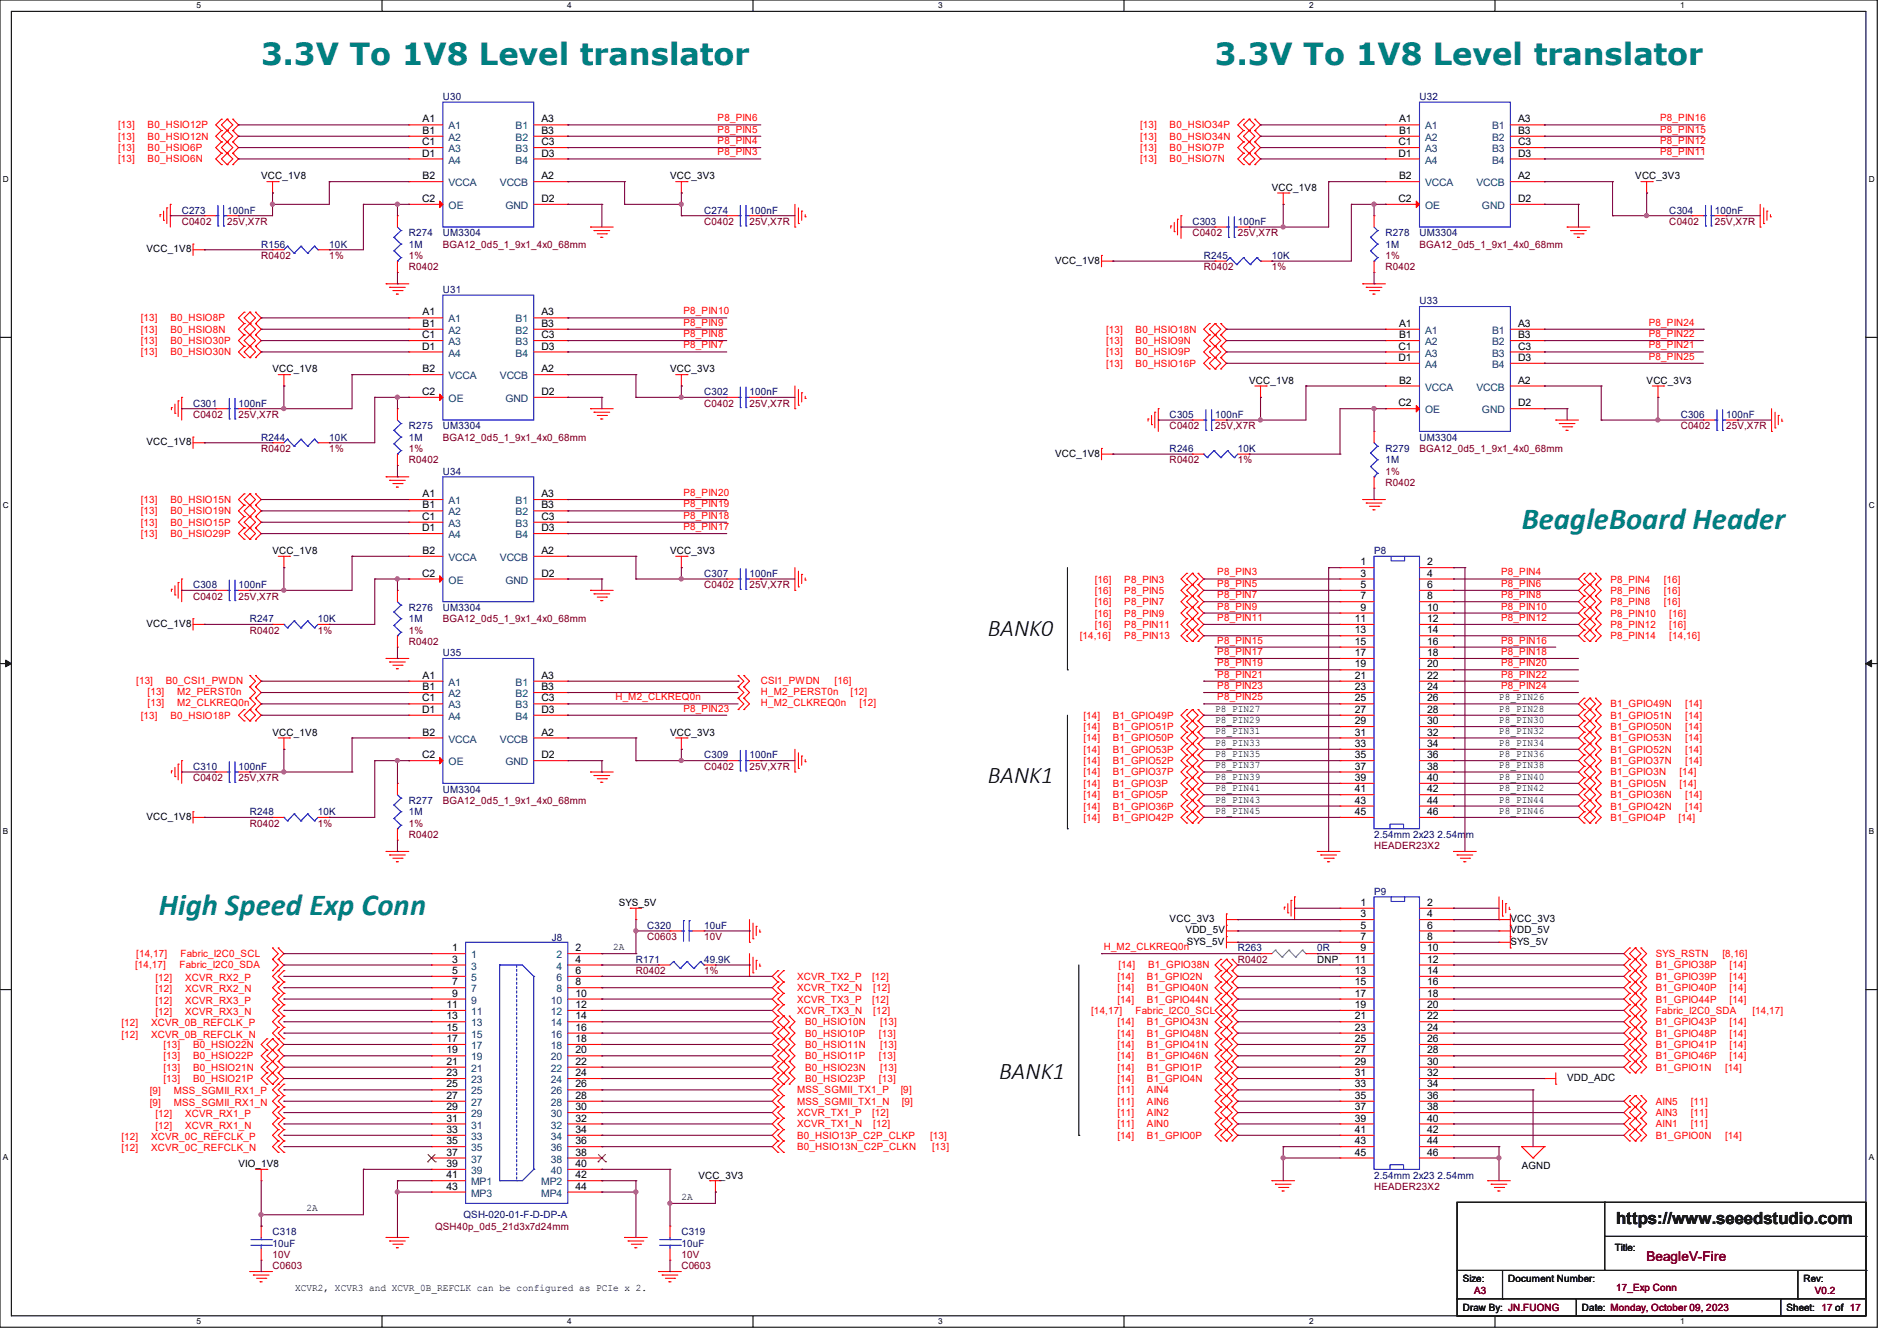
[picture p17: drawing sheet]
<svg xmlns="http://www.w3.org/2000/svg" width="297mm" height="210mm" viewBox="0 0 297 210" stroke-linecap="round" stroke-linejoin="round" font-family="sans-serif">
<defs><g id="words">
<g font-size="4.8" fill="#008080">
<text x="40.9" y="10.2">3.3V To 1V8 Level translator</text>
<text x="190.2" y="10.2">3.3V To 1V8 Level translator</text>
<text x="238.3" y="82.8">BeagleBoard Header</text>
<text x="24.9" y="143.3">High Speed Exp Conn</text>
</g>
<g font-size="3.7">
<text x="154.7" y="99.6">BANK0</text>
<text x="154.7" y="122.7">BANK1</text>
<text x="156.5" y="168.9">BANK1</text>
</g>
<text font-size="2.6" x="253" y="191.8">https://www.seeedstudio.com</text>
<text font-size="2.1" fill="#800000" x="257.8" y="197.5">BeagleV-Fire</text>
<g font-size="1.6" fill="#000080">
<text x="69.3" y="15.7">U30</text>
<text x="222.2" y="15.7">U32</text>
<text x="28.4" y="33.4">C273</text>
<text x="35.6" y="33.4">100nF</text>
<text x="110.2" y="33.4">C274</text>
<text x="117.3" y="33.4">100nF</text>
<text x="186.7" y="35.2">C303</text>
<text x="193.8" y="35.2">100nF</text>
<text x="261.4" y="33.4">C304</text>
<text x="268.5" y="33.4">100nF</text>
<text x="40.9" y="38.8">R156</text>
<text x="51.6" y="38.8">10K</text>
<text x="64" y="37">R274</text>
<text x="64" y="38.8">1M</text>
<text x="69.3" y="37">UM3304</text>
<text x="188.5" y="40.6">R245</text>
<text x="199.1" y="40.6">10K</text>
<text x="216.9" y="37">R278</text>
<text x="216.9" y="38.8">1M</text>
<text x="222.2" y="37">UM3304</text>
<text x="69.3" y="45.9">U31</text>
<text x="222.2" y="47.7">U33</text>
<text x="30.2" y="63.7">C301</text>
<text x="37.3" y="63.7">100nF</text>
<text x="110.2" y="61.9">C302</text>
<text x="117.3" y="61.9">100nF</text>
<text x="183.1" y="65.4">C305</text>
<text x="190.2" y="65.4">100nF</text>
<text x="263.1" y="65.4">C306</text>
<text x="270.2" y="65.4">100nF</text>
<text x="40.9" y="69">R244</text>
<text x="51.6" y="69">10K</text>
<text x="64" y="67.2">R275</text>
<text x="64" y="69">1M</text>
<text x="69.3" y="67.2">UM3304</text>
<text x="183.1" y="70.8">R246</text>
<text x="193.8" y="70.8">10K</text>
<text x="216.9" y="70.8">R279</text>
<text x="222.2" y="69">UM3304</text>
<text x="69.3" y="74.3">U34</text>
<text x="216.9" y="72.6">1M</text>
<text x="215.1" y="86.8">P8</text>
<text x="30.2" y="92.1">C308</text>
<text x="37.3" y="92.1">100nF</text>
<text x="64" y="95.7">R276</text>
<text x="69.3" y="95.7">UM3304</text>
<text x="110.2" y="90.3">C307</text>
<text x="117.3" y="90.3">100nF</text>
<text x="39.1" y="97.4">R247</text>
<text x="49.8" y="97.4">10K</text>
<text x="64" y="97.4">1M</text>
<text x="69.3" y="102.8">U35</text>
<text x="110.2" y="118.8">C309</text>
<text x="117.3" y="118.8">100nF</text>
<text x="30.2" y="120.6">C310</text>
<text x="37.3" y="120.6">100nF</text>
<text x="64" y="125.9">R277</text>
<text x="69.3" y="124.1">UM3304</text>
<text x="39.1" y="127.7">R248</text>
<text x="49.8" y="127.7">10K</text>
<text x="64" y="127.7">1M</text>
<text x="215.1" y="131.2">2.54mm 2x23 2.54mm</text>
<text x="215.1" y="140.1">P9</text>
<text x="86.4" y="147.4">J8</text>
<text x="101.3" y="145.5">C320</text>
<text x="110.2" y="145.5">10uF</text>
<text x="193.8" y="149">R263</text>
<text x="206.2" y="149">0R</text>
<text x="99.6" y="150.8">R171</text>
<text x="110.2" y="150.8">49.9K</text>
<text x="215.1" y="184.6">2.54mm 2x23 2.54mm</text>
<text x="72.6" y="190.8">QSH-020-01-F-D-DP-A</text>
<text x="42.7" y="193.5">C318</text>
<text x="42.7" y="195.2">10uF</text>
<text x="106.7" y="193.5">C319</text>
<text x="106.7" y="195.2">10uF</text>
</g>
<g font-size="1.6" fill="#f00">
<text x="18.5" y="20.1">[13]</text>
<text x="18.5" y="21.9">[13]</text>
<text x="18.5" y="23.7">[13]</text>
<text x="23.1" y="20.1">B0_HSIO12P</text>
<text x="23.1" y="21.9">B0_HSIO12N</text>
<text x="23.1" y="23.7">B0_HSIO6P</text>
<text x="112.4" y="19">P8_PIN6</text>
<text x="112.4" y="20.8">P8_PIN5</text>
<text x="112.4" y="22.6">P8_PIN4</text>
<text x="178.5" y="23.7">[13]</text>
<text x="178.5" y="21.9">[13]</text>
<text x="178.5" y="20.1">[13]</text>
<text x="183.1" y="23.7">B0_HSIO7P</text>
<text x="183.1" y="21.9">B0_HSIO34N</text>
<text x="183.1" y="20.1">B0_HSIO34P</text>
<text x="259.9" y="19">P8_PIN16</text>
<text x="259.9" y="20.8">P8_PIN15</text>
<text x="259.9" y="22.6">P8_PIN12</text>
<text x="18.5" y="25.4">[13]</text>
<text x="23.1" y="25.4">B0_HSIO6N</text>
<text x="112.4" y="24.3">P8_PIN3</text>
<text x="178.5" y="25.4">[13]</text>
<text x="183.1" y="25.4">B0_HSIO7N</text>
<text x="259.9" y="24.3">P8_PIN11</text>
<text x="22.1" y="50.3">[13]</text>
<text x="22.1" y="52.1">[13]</text>
<text x="22.1" y="53.9">[13]</text>
<text x="26.7" y="50.3">B0_HSIO8P</text>
<text x="26.7" y="52.1">B0_HSIO8N</text>
<text x="26.7" y="53.9">B0_HSIO30P</text>
<text x="107" y="49.2">P8_PIN10</text>
<text x="107" y="51">P8_PIN9</text>
<text x="107" y="52.8">P8_PIN8</text>
<text x="173.2" y="53.9">[13]</text>
<text x="173.2" y="52.1">[13]</text>
<text x="177.8" y="53.9">B0_HSIO9N</text>
<text x="177.8" y="52.1">B0_HSIO18N</text>
<text x="258.1" y="52.8">P8_PIN22</text>
<text x="258.1" y="51">P8_PIN24</text>
<text x="22.1" y="55.7">[13]</text>
<text x="26.7" y="55.7">B0_HSIO30N</text>
<text x="107" y="54.6">P8_PIN7</text>
<text x="173.2" y="57.4">[13]</text>
<text x="173.2" y="55.7">[13]</text>
<text x="177.8" y="57.4">B0_HSIO16P</text>
<text x="177.8" y="55.7">B0_HSIO9P</text>
<text x="258.1" y="56.3">P8_PIN25</text>
<text x="258.1" y="54.6">P8_PIN21</text>
<text x="107" y="77.7">P8_PIN20</text>
<text x="22.1" y="82.3">[13]</text>
<text x="22.1" y="78.8">[13]</text>
<text x="22.1" y="80.6">[13]</text>
<text x="26.7" y="82.3">B0_HSIO15P</text>
<text x="26.7" y="78.8">B0_HSIO15N</text>
<text x="26.7" y="80.6">B0_HSIO19N</text>
<text x="107" y="79.5">P8_PIN19</text>
<text x="107" y="81.2">P8_PIN18</text>
<text x="107" y="83">P8_PIN17</text>
<text x="22.1" y="84.1">[13]</text>
<text x="26.7" y="84.1">B0_HSIO29P</text>
<text x="171.4" y="91.2">[16]</text>
<text x="171.4" y="93">[16]</text>
<text x="171.4" y="94.8">[16]</text>
<text x="176" y="91.2">P8_PIN3</text>
<text x="176" y="93">P8_PIN5</text>
<text x="176" y="94.8">P8_PIN7</text>
<text x="190.6" y="90.1">P8_PIN3</text>
<text x="190.6" y="91.9">P8_PIN5</text>
<text x="190.6" y="93.7">P8_PIN7</text>
<text x="190.6" y="95.5">P8_PIN9</text>
<text x="235" y="90.1">P8_PIN4</text>
<text x="235" y="91.9">P8_PIN6</text>
<text x="235" y="93.7">P8_PIN8</text>
<text x="235" y="95.5">P8_PIN10</text>
<text x="252.1" y="91.2">P8_PIN4</text>
<text x="252.1" y="93">P8_PIN6</text>
<text x="252.1" y="94.8">P8_PIN8</text>
<text x="260.5" y="91.2">[16]</text>
<text x="260.5" y="93">[16]</text>
<text x="260.5" y="94.8">[16]</text>
<text x="169.1" y="100.1">[14,16]</text>
<text x="171.4" y="96.6">[16]</text>
<text x="171.4" y="98.3">[16]</text>
<text x="176" y="100.1">P8_PIN13</text>
<text x="176" y="96.6">P8_PIN9</text>
<text x="176" y="98.3">P8_PIN11</text>
<text x="190.6" y="97.2">P8_PIN11</text>
<text x="190.6" y="100.8">P8_PIN15</text>
<text x="235" y="97.2">P8_PIN12</text>
<text x="235" y="100.8">P8_PIN16</text>
<text x="252.1" y="100.1">P8_PIN14</text>
<text x="252.1" y="96.6">P8_PIN10</text>
<text x="252.1" y="98.3">P8_PIN12</text>
<text x="261.4" y="100.1">[14,16]</text>
<text x="261.4" y="96.6">[16]</text>
<text x="261.4" y="98.3">[16]</text>
<text x="21.3" y="107.1">[13]</text>
<text x="26" y="107.1">B0_CSI1_PWDN</text>
<text x="119.1" y="107.1">CSI1_PWDN</text>
<text x="130.7" y="107.1">[16]</text>
<text x="190.6" y="102.6">P8_PIN17</text>
<text x="190.6" y="104.3">P8_PIN19</text>
<text x="190.6" y="106.1">P8_PIN21</text>
<text x="190.6" y="107.9">P8_PIN23</text>
<text x="235" y="102.6">P8_PIN18</text>
<text x="235" y="104.3">P8_PIN20</text>
<text x="235" y="106.1">P8_PIN22</text>
<text x="235" y="107.9">P8_PIN24</text>
<text x="22.1" y="112.6">[13]</text>
<text x="23.1" y="108.8">[13]</text>
<text x="23.1" y="110.6">[13]</text>
<text x="26.7" y="112.6">B0_HSIO18P</text>
<text x="27.7" y="108.8">M2_PERST0n</text>
<text x="27.7" y="110.6">M2_CLKREQ0n</text>
<text x="96.3" y="109.7">H_M2_CLKREQ0n</text>
<text x="107" y="111.5">P8_PIN23</text>
<text x="119.1" y="108.8">H_M2_PERST0n</text>
<text x="119.1" y="110.6">H_M2_CLKREQ0n</text>
<text x="133.2" y="108.8">[12]</text>
<text x="134.6" y="110.6">[12]</text>
<text x="169.6" y="112.6">[14]</text>
<text x="174.2" y="112.6">B1_GPIO49P</text>
<text x="190.6" y="109.7">P8_PIN25</text>
<text x="252.1" y="112.6">B1_GPIO51N</text>
<text x="252.1" y="110.8">B1_GPIO49N</text>
<text x="263.9" y="112.6">[14]</text>
<text x="263.9" y="110.8">[14]</text>
<text x="169.6" y="114.3">[14]</text>
<text x="169.6" y="116.1">[14]</text>
<text x="169.6" y="117.9">[14]</text>
<text x="169.6" y="119.7">[14]</text>
<text x="174.2" y="114.3">B1_GPIO51P</text>
<text x="174.2" y="116.1">B1_GPIO50P</text>
<text x="174.2" y="117.9">B1_GPIO53P</text>
<text x="174.2" y="119.7">B1_GPIO52P</text>
<text x="252.1" y="114.3">B1_GPIO50N</text>
<text x="252.1" y="116.1">B1_GPIO53N</text>
<text x="252.1" y="117.9">B1_GPIO52N</text>
<text x="252.1" y="119.7">B1_GPIO37N</text>
<text x="263.9" y="114.3">[14]</text>
<text x="263.9" y="116.1">[14]</text>
<text x="263.9" y="117.9">[14]</text>
<text x="263.9" y="119.7">[14]</text>
<text x="169.6" y="121.5">[14]</text>
<text x="169.6" y="123.2">[14]</text>
<text x="169.6" y="125">[14]</text>
<text x="174.2" y="121.5">B1_GPIO37P</text>
<text x="174.2" y="123.2">B1_GPIO3P</text>
<text x="174.2" y="125">B1_GPIO5P</text>
<text x="252.1" y="121.5">B1_GPIO3N</text>
<text x="252.1" y="123.2">B1_GPIO5N</text>
<text x="252.1" y="125">B1_GPIO36N</text>
<text x="263" y="121.5">[14]</text>
<text x="263" y="123.2">[14]</text>
<text x="263.9" y="125">[14]</text>
<text x="169.6" y="126.8">[14]</text>
<text x="169.6" y="128.6">[14]</text>
<text x="174.2" y="126.8">B1_GPIO36P</text>
<text x="174.2" y="128.6">B1_GPIO42P</text>
<text x="252.1" y="126.8">B1_GPIO42N</text>
<text x="252.1" y="128.6">B1_GPIO4P</text>
<text x="262.8" y="128.6">[14]</text>
<text x="263.9" y="126.8">[14]</text>
<text x="21.3" y="149.9">[14,17]</text>
<text x="28.3" y="149.9">Fabric_I2C0_SCL</text>
<text x="172.8" y="148.8">H_M2_CLKREQ0n</text>
<text x="259.2" y="149.9">SYS_RSTN</text>
<text x="269.7" y="149.9">[8,16]</text>
<text x="21.2" y="151.7">[14,17]</text>
<text x="24.3" y="153.6">[12]</text>
<text x="24.3" y="155.4">[12]</text>
<text x="28.1" y="151.7">Fabric_I2C0_SDA</text>
<text x="29" y="153.6">XCVR_RX2_P</text>
<text x="29" y="155.4">XCVR_RX2_N</text>
<text x="124.8" y="153.5">XCVR_TX2_P</text>
<text x="124.8" y="155.2">XCVR_TX2_N</text>
<text x="136.6" y="153.5">[12]</text>
<text x="136.7" y="155.2">[12]</text>
<text x="175" y="155.2">[14]</text>
<text x="175" y="153.5">[14]</text>
<text x="175.1" y="151.7">[14]</text>
<text x="179.6" y="155.2">B1_GPIO40N</text>
<text x="179.6" y="153.5">B1_GPIO2N</text>
<text x="179.7" y="151.7">B1_GPIO38N</text>
<text x="259.2" y="151.7">B1_GPIO38P</text>
<text x="259.2" y="153.5">B1_GPIO39P</text>
<text x="259.2" y="155.2">B1_GPIO40P</text>
<text x="270.8" y="151.7">[14]</text>
<text x="270.8" y="153.5">[14]</text>
<text x="270.8" y="155.2">[14]</text>
<text x="19" y="160.7">[12]</text>
<text x="23.7" y="160.7">XCVR_0B_REFCLK_P</text>
<text x="24.3" y="157.2">[12]</text>
<text x="24.3" y="159">[12]</text>
<text x="29" y="157.2">XCVR_RX3_P</text>
<text x="29" y="159">XCVR_RX3_N</text>
<text x="124.8" y="157">XCVR_TX3_P</text>
<text x="124.8" y="158.8">XCVR_TX3_N</text>
<text x="126.1" y="160.6">B0_HSIO10N</text>
<text x="136.6" y="157">[12]</text>
<text x="136.7" y="158.8">[12]</text>
<text x="137.8" y="160.6">[13]</text>
<text x="170.9" y="158.8">[14,17]</text>
<text x="175" y="160.6">[14]</text>
<text x="175" y="157">[14]</text>
<text x="177.8" y="158.8">Fabric_I2C0_SCL</text>
<text x="179.6" y="160.6">B1_GPIO43N</text>
<text x="179.6" y="157">B1_GPIO44N</text>
<text x="259.2" y="158.8">Fabric_I2C0_SDA</text>
<text x="259.2" y="160.6">B1_GPIO43P</text>
<text x="259.2" y="157">B1_GPIO44P</text>
<text x="270.8" y="160.6">[14]</text>
<text x="270.8" y="157">[14]</text>
<text x="274.4" y="158.8">[14,17]</text>
<text x="19" y="162.5">[12]</text>
<text x="23.7" y="162.5">XCVR_0B_REFCLK_N</text>
<text x="25.6" y="164.1">[13]</text>
<text x="25.6" y="165.9">[13]</text>
<text x="25.6" y="167.7">[13]</text>
<text x="30.2" y="164.1">B0_HSIO22N</text>
<text x="30.2" y="165.9">B0_HSIO22P</text>
<text x="30.2" y="167.7">B0_HSIO21N</text>
<text x="126.1" y="162.3">B0_HSIO10P</text>
<text x="126.1" y="164.1">B0_HSIO11N</text>
<text x="126.1" y="165.9">B0_HSIO11P</text>
<text x="126.1" y="167.7">B0_HSIO23N</text>
<text x="137.6" y="162.3">[13]</text>
<text x="137.6" y="165.9">[13]</text>
<text x="137.8" y="164.1">[13]</text>
<text x="137.8" y="167.7">[13]</text>
<text x="175" y="162.3">[14]</text>
<text x="175" y="164.1">[14]</text>
<text x="175" y="165.9">[14]</text>
<text x="175" y="167.7">[14]</text>
<text x="179.6" y="162.3">B1_GPIO48N</text>
<text x="179.6" y="164.1">B1_GPIO41N</text>
<text x="179.6" y="165.9">B1_GPIO46N</text>
<text x="179.6" y="167.7">B1_GPIO1P</text>
<text x="259.2" y="162.3">B1_GPIO48P</text>
<text x="259.2" y="164.1">B1_GPIO41P</text>
<text x="259.2" y="165.9">B1_GPIO46P</text>
<text x="259.2" y="167.7">B1_GPIO1N</text>
<text x="270.1" y="167.7">[14]</text>
<text x="270.8" y="162.3">[14]</text>
<text x="270.8" y="164.1">[14]</text>
<text x="270.8" y="165.9">[14]</text>
<text x="23.5" y="171.4">[9]</text>
<text x="23.5" y="173.2">[9]</text>
<text x="25.6" y="169.5">[13]</text>
<text x="27.2" y="171.4">MSS_SGMII_RX1_P</text>
<text x="27.2" y="173.2">MSS_SGMII_RX1_N</text>
<text x="30.2" y="169.5">B0_HSIO21P</text>
<text x="124.8" y="171.2">MSS_SGMII_TX1_P</text>
<text x="124.8" y="173">MSS_SGMII_TX1_N</text>
<text x="126.1" y="169.5">B0_HSIO23P</text>
<text x="137.6" y="169.5">[13]</text>
<text x="141" y="171.2">[9]</text>
<text x="141.2" y="173">[9]</text>
<text x="175" y="169.5">[14]</text>
<text x="175" y="171.2">[11]</text>
<text x="175" y="173">[11]</text>
<text x="179.6" y="169.5">B1_GPIO4N</text>
<text x="179.6" y="171.2">AIN4</text>
<text x="179.6" y="173">AIN6</text>
<text x="259.2" y="173">AIN5</text>
<text x="264.8" y="173">[11]</text>
<text x="19" y="178.5">[12]</text>
<text x="23.7" y="178.5">XCVR_0C_REFCLK_P</text>
<text x="24.3" y="175">[12]</text>
<text x="24.3" y="176.7">[12]</text>
<text x="29" y="175">XCVR_RX1_P</text>
<text x="29" y="176.7">XCVR_RX1_N</text>
<text x="124.8" y="178.3">B0_HSIO13P_C2P_CLKP</text>
<text x="124.8" y="174.8">XCVR_TX1_P</text>
<text x="124.8" y="176.6">XCVR_TX1_N</text>
<text x="136.6" y="174.8">[12]</text>
<text x="136.7" y="176.6">[12]</text>
<text x="145.6" y="178.3">[13]</text>
<text x="175" y="174.8">[11]</text>
<text x="175" y="176.6">[11]</text>
<text x="175" y="178.3">[14]</text>
<text x="179.6" y="174.8">AIN2</text>
<text x="179.6" y="176.6">AIN0</text>
<text x="179.6" y="178.3">B1_GPIO0P</text>
<text x="259.2" y="174.8">AIN3</text>
<text x="259.2" y="176.6">AIN1</text>
<text x="259.2" y="178.3">B1_GPIO0N</text>
<text x="264.8" y="174.8">[11]</text>
<text x="264.8" y="176.6">[11]</text>
<text x="270.1" y="178.3">[14]</text>
<text x="19" y="180.3">[12]</text>
<text x="23.7" y="180.3">XCVR_0C_REFCLK_N</text>
<text x="124.8" y="180.1">B0_HSIO13N_C2P_CLKN</text>
<text x="146" y="180.1">[13]</text>
</g>
<g font-size="1.6">
<text x="66.1" y="22.7">C1</text>
<text x="66.2" y="19.2">A1</text>
<text x="66.2" y="21">B1</text>
<text x="84.8" y="19.2">A3</text>
<text x="84.8" y="21">B3</text>
<text x="84.8" y="22.7">C3</text>
<text x="219" y="22.7">C1</text>
<text x="219.1" y="19.2">A1</text>
<text x="219.1" y="21">B1</text>
<text x="237.7" y="19.2">A3</text>
<text x="237.7" y="21">B3</text>
<text x="237.7" y="22.7">C3</text>
<text x="40.9" y="28.1">VCC_1V8</text>
<text x="66.1" y="24.5">D1</text>
<text x="66.2" y="28.1">B2</text>
<text x="84.8" y="28.1">A2</text>
<text x="84.8" y="24.5">D3</text>
<text x="104.9" y="28.1">VCC_3V3</text>
<text x="199.1" y="29.9">VCC_1V8</text>
<text x="219" y="24.5">D1</text>
<text x="219.1" y="28.1">B2</text>
<text x="237.7" y="28.1">A2</text>
<text x="237.7" y="24.5">D3</text>
<text x="256" y="28.1">VCC_3V3</text>
<text x="66.1" y="31.6">C2</text>
<text x="84.8" y="31.6">D2</text>
<text x="219" y="31.6">C2</text>
<text x="237.7" y="31.6">D2</text>
<text x="22.9" y="39.5">VCC_1V8</text>
<text x="165.2" y="41.3">VCC_1V8</text>
<text x="66.1" y="53">C1</text>
<text x="66.2" y="49.4">A1</text>
<text x="66.2" y="51.2">B1</text>
<text x="84.8" y="49.4">A3</text>
<text x="84.8" y="51.2">B3</text>
<text x="84.8" y="53">C3</text>
<text x="219.1" y="51.2">A1</text>
<text x="219.1" y="53">B1</text>
<text x="237.7" y="51.2">A3</text>
<text x="237.7" y="53">B3</text>
<text x="42.7" y="58.3">VCC_1V8</text>
<text x="66.1" y="54.7">D1</text>
<text x="66.2" y="58.3">B2</text>
<text x="84.8" y="58.3">A2</text>
<text x="84.8" y="54.7">D3</text>
<text x="104.9" y="58.3">VCC_3V3</text>
<text x="219" y="54.7">C1</text>
<text x="219" y="56.5">D1</text>
<text x="237.7" y="54.7">C3</text>
<text x="237.7" y="56.5">D3</text>
<text x="66.1" y="61.8">C2</text>
<text x="84.8" y="61.8">D2</text>
<text x="195.6" y="60.1">VCC_1V8</text>
<text x="219" y="63.6">C2</text>
<text x="219.1" y="60.1">B2</text>
<text x="237.7" y="60.1">A2</text>
<text x="237.7" y="63.6">D2</text>
<text x="257.8" y="60.1">VCC_3V3</text>
<text x="22.9" y="69.7">VCC_1V8</text>
<text x="165.2" y="71.5">VCC_1V8</text>
<text x="66.2" y="77.9">A1</text>
<text x="84.8" y="77.9">A3</text>
<text x="66.1" y="81.4">C1</text>
<text x="66.1" y="83.2">D1</text>
<text x="66.2" y="79.6">B1</text>
<text x="84.8" y="79.6">B3</text>
<text x="84.8" y="81.4">C3</text>
<text x="84.8" y="83.2">D3</text>
<text x="42.7" y="86.8">VCC_1V8</text>
<text x="66.2" y="86.7">B2</text>
<text x="84.8" y="86.7">A2</text>
<text x="104.9" y="86.8">VCC_3V3</text>
<text x="213" y="88.5">1</text>
<text x="223.5" y="88.5">2</text>
<text x="66.1" y="90.3">C2</text>
<text x="84.8" y="90.3">D2</text>
<text x="213" y="90.3">3</text>
<text x="213" y="92.1">5</text>
<text x="213" y="93.9">7</text>
<text x="213" y="95.6">9</text>
<text x="223.5" y="90.3">4</text>
<text x="223.5" y="92.1">6</text>
<text x="223.5" y="93.9">8</text>
<text x="223.5" y="95.6">10</text>
<text x="22.9" y="98.2">VCC_1V8</text>
<text x="212.1" y="97.4">11</text>
<text x="212.1" y="99.2">13</text>
<text x="212.1" y="101">15</text>
<text x="223.5" y="97.4">12</text>
<text x="223.5" y="99.2">14</text>
<text x="223.5" y="101">16</text>
<text x="66.2" y="106.3">A1</text>
<text x="84.8" y="106.3">A3</text>
<text x="212.1" y="102.7">17</text>
<text x="212.1" y="104.5">19</text>
<text x="212.1" y="106.3">21</text>
<text x="223.5" y="102.7">18</text>
<text x="223.5" y="104.5">20</text>
<text x="223.5" y="106.3">22</text>
<text x="66.1" y="109.9">C1</text>
<text x="66.1" y="111.6">D1</text>
<text x="66.2" y="108.1">B1</text>
<text x="84.8" y="108.1">B3</text>
<text x="84.8" y="109.9">C3</text>
<text x="84.8" y="111.6">D3</text>
<text x="190.2" y="111.5">P8_PIN27</text>
<text x="190.2" y="113.2">P8_PIN29</text>
<text x="212.1" y="108.1">23</text>
<text x="212.1" y="109.9">25</text>
<text x="212.1" y="111.6">27</text>
<text x="212.1" y="113.4">29</text>
<text x="223.5" y="108.1">24</text>
<text x="223.5" y="109.9">26</text>
<text x="223.5" y="111.6">28</text>
<text x="223.5" y="113.4">30</text>
<text x="234.7" y="109.7">P8_PIN26</text>
<text x="234.7" y="111.5">P8_PIN28</text>
<text x="234.7" y="113.2">P8_PIN30</text>
<text x="42.7" y="115.2">VCC_1V8</text>
<text x="66.1" y="118.7">C2</text>
<text x="66.2" y="115.2">B2</text>
<text x="84.8" y="115.2">A2</text>
<text x="84.8" y="118.7">D2</text>
<text x="104.9" y="115.2">VCC_3V3</text>
<text x="190.2" y="115">P8_PIN31</text>
<text x="190.2" y="116.8">P8_PIN33</text>
<text x="190.2" y="118.6">P8_PIN35</text>
<text x="212.1" y="115.2">31</text>
<text x="212.1" y="117">33</text>
<text x="212.1" y="118.7">35</text>
<text x="223.5" y="115.2">32</text>
<text x="223.5" y="117">34</text>
<text x="223.5" y="118.7">36</text>
<text x="234.7" y="115">P8_PIN32</text>
<text x="234.7" y="116.8">P8_PIN34</text>
<text x="234.7" y="118.6">P8_PIN36</text>
<text x="190.2" y="120.4">P8_PIN37</text>
<text x="190.2" y="122.1">P8_PIN39</text>
<text x="190.2" y="123.9">P8_PIN41</text>
<text x="190.2" y="125.7">P8_PIN43</text>
<text x="212.1" y="120.5">37</text>
<text x="212.1" y="122.3">39</text>
<text x="212.1" y="124.1">41</text>
<text x="212.1" y="125.9">43</text>
<text x="223.5" y="120.5">38</text>
<text x="223.5" y="122.3">40</text>
<text x="223.5" y="124.1">42</text>
<text x="223.5" y="125.9">44</text>
<text x="234.7" y="120.4">P8_PIN38</text>
<text x="234.7" y="122.1">P8_PIN40</text>
<text x="234.7" y="123.9">P8_PIN42</text>
<text x="234.7" y="125.7">P8_PIN44</text>
<text x="22.9" y="128.4">VCC_1V8</text>
<text x="190.2" y="127.5">P8_PIN45</text>
<text x="212.1" y="127.6">45</text>
<text x="223.5" y="127.6">46</text>
<text x="234.7" y="127.5">P8_PIN46</text>
<text x="96.9" y="141.9">SYS_5V</text>
<text x="213" y="141.9">1</text>
<text x="213" y="143.6">3</text>
<text x="223.5" y="141.9">2</text>
<text x="223.5" y="143.6">4</text>
<text x="70.8" y="149">1</text>
<text x="90.1" y="149">2</text>
<text x="96" y="148.8">2A</text>
<text x="183.1" y="144.4">VCC_3V3</text>
<text x="185.6" y="146.2">VDD_5V</text>
<text x="185.8" y="148">SYS_5V</text>
<text x="213" y="145.4">5</text>
<text x="213" y="147.2">7</text>
<text x="213" y="149">9</text>
<text x="223.5" y="145.4">6</text>
<text x="223.5" y="147.2">8</text>
<text x="223.5" y="149">10</text>
<text x="236.5" y="144.4">VCC_3V3</text>
<text x="236.5" y="146.2">VDD_5V</text>
<text x="236.5" y="148">SYS_5V</text>
<text x="70.8" y="150.8">3</text>
<text x="70.8" y="152.5">5</text>
<text x="70.8" y="154.3">7</text>
<text x="90.1" y="150.8">4</text>
<text x="90.1" y="152.5">6</text>
<text x="90.1" y="154.3">8</text>
<text x="206.2" y="150.8">DNP</text>
<text x="212.1" y="150.8">11</text>
<text x="212.1" y="152.5">13</text>
<text x="212.1" y="154.3">15</text>
<text x="223.5" y="150.8">12</text>
<text x="223.5" y="152.5">14</text>
<text x="223.5" y="154.3">16</text>
<text x="69.9" y="157.9">11</text>
<text x="69.9" y="159.6">13</text>
<text x="69.9" y="161.4">15</text>
<text x="70.8" y="156.1">9</text>
<text x="90.1" y="156.1">10</text>
<text x="90.1" y="157.9">12</text>
<text x="90.1" y="159.6">14</text>
<text x="90.1" y="161.4">16</text>
<text x="212.1" y="156.1">17</text>
<text x="212.1" y="157.9">19</text>
<text x="212.1" y="159.6">21</text>
<text x="212.1" y="161.4">23</text>
<text x="223.5" y="156.1">18</text>
<text x="223.5" y="157.9">20</text>
<text x="223.5" y="159.6">22</text>
<text x="223.5" y="161.4">24</text>
<text x="69.9" y="163.2">17</text>
<text x="69.9" y="165">19</text>
<text x="69.9" y="166.8">21</text>
<text x="90.1" y="163.2">18</text>
<text x="90.1" y="165">20</text>
<text x="90.1" y="166.8">22</text>
<text x="212.1" y="163.2">25</text>
<text x="212.1" y="165">27</text>
<text x="212.1" y="166.8">29</text>
<text x="223.5" y="163.2">26</text>
<text x="223.5" y="165">28</text>
<text x="223.5" y="166.8">30</text>
<text x="69.9" y="168.5">23</text>
<text x="69.9" y="170.3">25</text>
<text x="69.9" y="172.1">27</text>
<text x="69.9" y="173.9">29</text>
<text x="90.1" y="168.5">24</text>
<text x="90.1" y="170.3">26</text>
<text x="90.1" y="172.1">28</text>
<text x="90.1" y="173.9">30</text>
<text x="212.1" y="168.5">31</text>
<text x="212.1" y="170.3">33</text>
<text x="212.1" y="172.1">35</text>
<text x="212.1" y="173.9">37</text>
<text x="223.5" y="168.5">32</text>
<text x="223.5" y="170.3">34</text>
<text x="223.5" y="172.1">36</text>
<text x="223.5" y="173.9">38</text>
<text x="245.4" y="169.3">VDD_ADC</text>
<text x="69.9" y="175.6">31</text>
<text x="69.9" y="177.4">33</text>
<text x="69.9" y="179.2">35</text>
<text x="90.1" y="175.6">32</text>
<text x="90.1" y="177.4">34</text>
<text x="90.1" y="179.2">36</text>
<text x="212.1" y="175.6">39</text>
<text x="212.1" y="177.4">41</text>
<text x="212.1" y="179.2">43</text>
<text x="223.5" y="175.6">40</text>
<text x="223.5" y="177.4">42</text>
<text x="223.5" y="179.2">44</text>
<text x="37.3" y="182.8">VIO_1V8</text>
<text x="69.9" y="181">37</text>
<text x="69.9" y="182.8">39</text>
<text x="69.9" y="184.5">41</text>
<text x="90.1" y="181">38</text>
<text x="90.1" y="182.8">40</text>
<text x="90.1" y="184.5">42</text>
<text x="109.3" y="184.6">VCC_3V3</text>
<text x="212.1" y="181">45</text>
<text x="223.5" y="181">46</text>
<text x="238.3" y="183.1">AGND</text>
<text x="48" y="189.7">2A</text>
<text x="69.9" y="186.3">43</text>
<text x="90.1" y="186.3">44</text>
<text x="106.7" y="187.9">2A</text>
<text x="252.8" y="196">Title:</text>
<text x="46.2" y="202.1">XCVR2, XCVR3 and XCVR_0B_REFCLK can be configured as PCIe x 2.</text>
<text x="229" y="200.7">Size:</text>
<text x="236.1" y="200.7">Document Number:</text>
<text x="282.4" y="200.7">Rev:</text>
<text x="229" y="205.4">Draw By: JN.FUONG</text>
<text x="247.7" y="205.4">Date: Monday, October 09, 2023</text>
<text x="279.7" y="205.4">Sheet: 17 of 17</text>
</g>
<g font-size="1.6" fill="#004080">
<text x="70.2" y="20.3">A1</text>
<text x="70.2" y="22.1">A2</text>
<text x="70.2" y="23.8">A3</text>
<text x="80.7" y="20.3">B1</text>
<text x="80.7" y="22.1">B2</text>
<text x="80.7" y="23.8">B3</text>
<text x="223.1" y="20.3">A1</text>
<text x="223.1" y="22.1">A2</text>
<text x="223.1" y="23.8">A3</text>
<text x="233.6" y="20.3">B1</text>
<text x="233.6" y="22.1">B2</text>
<text x="233.6" y="23.8">B3</text>
<text x="70.2" y="25.6">A4</text>
<text x="70.2" y="29.2">VCCA</text>
<text x="78.3" y="29.2">VCCB</text>
<text x="80.7" y="25.6">B4</text>
<text x="223.1" y="25.6">A4</text>
<text x="223.1" y="29.2">VCCA</text>
<text x="231.2" y="29.2">VCCB</text>
<text x="233.6" y="25.6">B4</text>
<text x="70.2" y="32.7">OE</text>
<text x="79.1" y="32.7">GND</text>
<text x="223.1" y="32.7">OE</text>
<text x="232" y="32.7">GND</text>
<text x="70.2" y="50.5">A1</text>
<text x="70.2" y="52.3">A2</text>
<text x="80.7" y="50.5">B1</text>
<text x="80.7" y="52.3">B2</text>
<text x="223.1" y="52.3">A1</text>
<text x="233.6" y="52.3">B1</text>
<text x="70.2" y="54.1">A3</text>
<text x="70.2" y="55.8">A4</text>
<text x="70.2" y="59.4">VCCA</text>
<text x="78.3" y="59.4">VCCB</text>
<text x="80.7" y="54.1">B3</text>
<text x="80.7" y="55.8">B4</text>
<text x="223.1" y="54.1">A2</text>
<text x="223.1" y="55.8">A3</text>
<text x="223.1" y="57.6">A4</text>
<text x="233.6" y="54.1">B2</text>
<text x="233.6" y="55.8">B3</text>
<text x="233.6" y="57.6">B4</text>
<text x="70.2" y="63">OE</text>
<text x="79.1" y="63">GND</text>
<text x="223.1" y="64.7">OE</text>
<text x="223.1" y="61.2">VCCA</text>
<text x="231.2" y="61.2">VCCB</text>
<text x="232" y="64.7">GND</text>
<text x="70.2" y="79">A1</text>
<text x="70.2" y="80.7">A2</text>
<text x="70.2" y="82.5">A3</text>
<text x="80.7" y="79">B1</text>
<text x="80.7" y="80.7">B2</text>
<text x="80.7" y="82.5">B3</text>
<text x="70.2" y="84.3">A4</text>
<text x="70.2" y="87.8">VCCA</text>
<text x="78.3" y="87.8">VCCB</text>
<text x="80.7" y="84.3">B4</text>
<text x="70.2" y="91.4">OE</text>
<text x="79.1" y="91.4">GND</text>
<text x="70.2" y="107.4">A1</text>
<text x="80.7" y="107.4">B1</text>
<text x="70.2" y="109.2">A2</text>
<text x="70.2" y="111">A3</text>
<text x="70.2" y="112.7">A4</text>
<text x="80.7" y="109.2">B2</text>
<text x="80.7" y="111">B3</text>
<text x="80.7" y="112.7">B4</text>
<text x="70.2" y="119.8">OE</text>
<text x="70.2" y="116.3">VCCA</text>
<text x="78.3" y="116.3">VCCB</text>
<text x="79.1" y="119.8">GND</text>
<text x="73.8" y="150.1">1</text>
<text x="73.8" y="151.9">3</text>
<text x="73.8" y="153.6">5</text>
<text x="73.8" y="155.4">7</text>
<text x="87.1" y="150.1">2</text>
<text x="87.1" y="151.9">4</text>
<text x="87.1" y="153.6">6</text>
<text x="87.1" y="155.4">8</text>
<text x="73.8" y="157.2">9</text>
<text x="73.8" y="159">11</text>
<text x="73.8" y="160.7">13</text>
<text x="86.2" y="157.2">10</text>
<text x="86.2" y="159">12</text>
<text x="86.2" y="160.7">14</text>
<text x="73.8" y="162.5">15</text>
<text x="73.8" y="164.3">17</text>
<text x="73.8" y="166.1">19</text>
<text x="73.8" y="167.9">21</text>
<text x="86.2" y="162.5">16</text>
<text x="86.2" y="164.3">18</text>
<text x="86.2" y="166.1">20</text>
<text x="86.2" y="167.9">22</text>
<text x="73.8" y="169.6">23</text>
<text x="73.8" y="171.4">25</text>
<text x="73.8" y="173.2">27</text>
<text x="86.2" y="169.6">24</text>
<text x="86.2" y="171.4">26</text>
<text x="86.2" y="173.2">28</text>
<text x="73.8" y="175">29</text>
<text x="73.8" y="176.7">31</text>
<text x="73.8" y="178.5">33</text>
<text x="86.2" y="175">30</text>
<text x="86.2" y="176.7">32</text>
<text x="86.2" y="178.5">34</text>
<text x="73.8" y="180.3">35</text>
<text x="73.8" y="182.1">37</text>
<text x="73.8" y="183.9">39</text>
<text x="73.8" y="185.6">MP1</text>
<text x="84.7" y="185.6">MP2</text>
<text x="86.2" y="180.3">36</text>
<text x="86.2" y="182.1">38</text>
<text x="86.2" y="183.9">40</text>
<text x="73.8" y="187.4">MP3</text>
<text x="84.7" y="187.4">MP4</text>
</g>
<g font-size="1.6" fill="#800000">
<text x="28.4" y="35.2">C0402</text>
<text x="35.6" y="35.2">25V,X7R</text>
<text x="110.2" y="35.2">C0402</text>
<text x="117.3" y="35.2">25V,X7R</text>
<text x="261.4" y="35.2">C0402</text>
<text x="268.5" y="35.2">25V,X7R</text>
<text x="40.9" y="40.6">R0402</text>
<text x="51.6" y="40.6">1%</text>
<text x="64" y="40.6">1%</text>
<text x="69.3" y="38.8">BGA12_0d5_1_9x1_4x0_68mm</text>
<text x="186.7" y="37">C0402</text>
<text x="193.8" y="37">25V,X7R</text>
<text x="216.9" y="40.6">1%</text>
<text x="222.2" y="38.8">BGA12_0d5_1_9x1_4x0_68mm</text>
<text x="64" y="42.3">R0402</text>
<text x="188.5" y="42.3">R0402</text>
<text x="199.1" y="42.3">1%</text>
<text x="216.9" y="42.3">R0402</text>
<text x="30.2" y="65.4">C0402</text>
<text x="37.3" y="65.4">25V,X7R</text>
<text x="110.2" y="63.7">C0402</text>
<text x="117.3" y="63.7">25V,X7R</text>
<text x="40.9" y="70.8">R0402</text>
<text x="51.6" y="70.8">1%</text>
<text x="64" y="70.8">1%</text>
<text x="69.3" y="69">BGA12_0d5_1_9x1_4x0_68mm</text>
<text x="183.1" y="67.2">C0402</text>
<text x="190.2" y="67.2">25V,X7R</text>
<text x="222.2" y="70.8">BGA12_0d5_1_9x1_4x0_68mm</text>
<text x="263.1" y="67.2">C0402</text>
<text x="270.2" y="67.2">25V,X7R</text>
<text x="64" y="72.6">R0402</text>
<text x="183.1" y="72.6">R0402</text>
<text x="193.8" y="72.6">1%</text>
<text x="216.9" y="74.3">1%</text>
<text x="216.9" y="76.1">R0402</text>
<text x="30.2" y="93.9">C0402</text>
<text x="37.3" y="93.9">25V,X7R</text>
<text x="110.2" y="92.1">C0402</text>
<text x="117.3" y="92.1">25V,X7R</text>
<text x="39.1" y="99.2">R0402</text>
<text x="49.8" y="99.2">1%</text>
<text x="64" y="99.2">1%</text>
<text x="64" y="101">R0402</text>
<text x="69.3" y="97.4">BGA12_0d5_1_9x1_4x0_68mm</text>
<text x="30.2" y="122.3">C0402</text>
<text x="37.3" y="122.3">25V,X7R</text>
<text x="69.3" y="125.9">BGA12_0d5_1_9x1_4x0_68mm</text>
<text x="110.2" y="120.6">C0402</text>
<text x="117.3" y="120.6">25V,X7R</text>
<text x="39.1" y="129.5">R0402</text>
<text x="49.8" y="129.5">1%</text>
<text x="64" y="129.5">1%</text>
<text x="64" y="131.2">R0402</text>
<text x="215.1" y="133">HEADER23X2</text>
<text x="101.3" y="147.2">C0603</text>
<text x="110.2" y="147.2">10V</text>
<text x="99.6" y="152.6">R0402</text>
<text x="110.2" y="152.6">1%</text>
<text x="193.8" y="150.8">R0402</text>
<text x="215.1" y="186.3">HEADER23X2</text>
<text x="42.7" y="197">10V</text>
<text x="68.1" y="192.6">QSH40p_0d5_21d3x7d24mm</text>
<text x="106.7" y="197">10V</text>
<text x="42.7" y="198.8">C0603</text>
<text x="106.7" y="198.8">C0603</text>
<text x="230.8" y="202.7">A3</text>
<text x="253" y="202.2">17_Exp Conn</text>
<text x="284.1" y="202.7">V0.2</text>
</g>
<g font-size="1.3">
<text x="30.8" y="1.3">5</text>
<text x="88.8" y="1.3">4</text>
<text x="146.9" y="1.3">3</text>
<text x="205" y="1.3">2</text>
<text x="263.1" y="1.3">1</text>
<text x=".5" y="28.4">D</text>
<text x="292.6" y="28.4">D</text>
<text x=".5" y="79.5">C</text>
<text x="292.6" y="79.5">C</text>
<text x=".5" y="130.6">B</text>
<text x="292.6" y="130.6">B</text>
<text x=".5" y="181.7">A</text>
<text x="292.6" y="181.7">A</text>
<text x="30.8" y="207.4">5</text>
<text x="88.8" y="207.4">4</text>
<text x="146.9" y="207.4">3</text>
<text x="205" y="207.4">2</text>
<text x="263.1" y="207.4">1</text>
</g>
</g></defs>
<path d="M0 0h293.9v207.9h-293.9zM1.8 1.8h290.3v204.3h-290.3z" fill="none" stroke="#000" stroke-width=".17"/>
<g fill="#fff">
<path d="M30.8 .2h.7v1.4h-.7z"/>
<path d="M30.8 206.2h.7v1.4h-.7z"/>
</g>
<path d="M59.8 0v1.8M59.8 206.1v1.8" fill="none" stroke="#000" stroke-width=".17"/>
<g fill="#fff">
<path d="M88.8 .2h.7v1.4h-.7z"/>
<path d="M88.8 206.2h.7v1.4h-.7z"/>
</g>
<path d="M117.9 0v1.8M117.9 206.1v1.8" fill="none" stroke="#000" stroke-width=".17"/>
<g fill="#fff">
<path d="M146.9 .2h.7v1.4h-.7z"/>
<path d="M146.9 206.2h.7v1.4h-.7z"/>
</g>
<path d="M176 0v1.8M176 206.1v1.8" fill="none" stroke="#000" stroke-width=".17"/>
<g fill="#fff">
<path d="M205 .2h.7v1.4h-.7z"/>
<path d="M205 206.2h.7v1.4h-.7z"/>
</g>
<path d="M234.1 0v1.8M234.1 206.1v1.8" fill="none" stroke="#000" stroke-width=".17"/>
<g fill="#fff">
<path d="M263.1 .2h.6v1.4h-.6z"/>
<path d="M263.1 206.2h.6v1.4h-.6z"/>
<path d="M.5 27.3h.9v1.4h-.9z"/>
<path d="M292.6 27.3h.9v1.4h-.9z"/>
<path d="M.5 78.4h.9v1.4h-.9z"/>
<path d="M292.6 78.4h.9v1.4h-.9z"/>
</g>
<path d="M0 52.8h1.8M292.1 52.8h1.8" fill="none" stroke="#000" stroke-width=".17"/>
<g fill="#fff">
<path d="M.5 129.5h.8v1.4h-.8z"/>
<path d="M292.6 129.5h.8v1.4h-.8z"/>
</g>
<path d="M0 103.9h1.8M292.1 103.9h1.8" fill="none" stroke="#000" stroke-width=".17"/>
<path d="M.9 103.4l.9 .5-.9 .5zM292.1 103.9l.9-.5v1z" fill="#000" stroke="#000" stroke-width=".16"/>
<g fill="#fff">
<path d="M.5 180.5h.8v1.4h-.8z"/>
<path d="M292.6 180.5h.8v1.4h-.8z"/>
</g>
<g fill="none" stroke="#000" stroke-width=".17">
<path d="M167.1 88.9v16M167.1 104.9h.1M167.1 112v17.8M167.1 129.8h.1M0 155h1.8M168.9 151.1v26.7M292.1 155h1.8M168.9 177.8h.1M228.1 188.3h64v17.8h-64zM228.1 199h64M235.2 199v4.4M251.2 188.3h.1"/>
<path d="M251.2 188.3v10.7M251.2 193.6h40.9M281.5 199v4.4M292.1 199h.1M292.1 193.6h.1M228.1 203.4h.1M228.1 203.4h64M235.2 203.4h.1M246.8 206.1h.1M246.8 203.4v2.7M278.8 206.1h.1M278.8 203.4v2.7"/>
<path d="M281.5 203.4h.1"/>
</g>
<g fill="none" stroke="#f00" stroke-width=".17">
<path d="M34.7 18.7h.1M34.7 18.7l-.9 .9 .9 .8M35.6 18.7h.1M35.6 18.7l-.9 .9 1.7 1.7-1.7 1.8 1.7 1.8-.8 .9M35.6 18.7l.8 .9-1.7 1.7 1.7 1.8-1.7 1.8 .9 .9M36.4 18.7h.1M36.4 18.7l.9 .9-.9 .8M64 19.6h.1M64 19.6h5.3M83.6 19.6h5.3M88.9 19.6h.1M194.7 18.7h.1"/>
<path d="M194.7 18.7l-.9 .9 .9 .8M195.6 18.7h.1M195.6 18.7l.9 .9-1.8 1.7 1.8 1.8-1.8 1.8 .9 .9M195.6 18.7l-.9 .9 1.8 1.7-1.8 1.8 1.8 1.8-.9 .9M196.5 18.7h.1M196.5 18.7l.9 .9-.9 .8M216.9 19.6h.1M216.9 19.6h5.3M236.5 19.6h5.3M241.8 19.6h.1M25.1 33.6h.1M25.1 33.6v.4"/>
<path d="M25.6 34.5h.1M25.6 33.1v1.4M26.1 32.6h.1M26.1 32.6v2.4M26.7 32h.1M26.7 32v3.6M30.2 38.2h.1M30.2 39.1h1.8M30.2 38.2v1.8M32 39.1h.1M32 33.8h.1M32 33.8h1.8"/>
<path d="M34.7 20.4h.1M34.7 22.2h.1M34.7 24h.1M34.7 25.8h.1M34.7 22.2l-.9 .9 .9 .9M34.7 20.4l-.9 .9 .9 .9M34.7 24l-.9 .9 .9 .9M35.6 20.4h.1M35.6 22.2h.1M35.6 24h.1M35.6 25.8h.1M35.6 33.8h1.7"/>
<path d="M36.4 20.4h.1M36.4 22.2h.1M36.4 24h.1M36.4 25.8h.1M36.4 24l.9 .9-.9 .9M36.4 20.4l.9 .9-.9 .9M36.4 22.2l.9 .9-.9 .9M37.3 33.8h.1M41.8 28.4h1.8M42.7 30.2h.1M42.7 39.1h.1M42.7 28.4v1.8"/>
<path d="M42.7 39.1h1.7M43.6 28.4h.1M49.8 39.1h1.8M51.6 39.1h.1M62.2 33.8h.1M62.2 33.8v1.8M64 32h.1M64 21.3h.1M64 23.1h.1M64 24.9h.1M64 28.4h.1M64 28.4h5.3"/>
<path d="M64 32h5.3M64 21.3h5.3M64 23.1h5.3M64 24.9h5.3M83.6 28.4h5.3M83.6 32h5.3M83.6 21.3h5.3M83.6 23.1h5.3M83.6 24.9h5.3M88.9 21.3h.1M88.9 28.4h.1M88.9 32h.1"/>
<path d="M88.9 23.1h.1M88.9 24.9h.1M92.5 35.6h.1M92.5 35.6h3.5M93 36.1h.1M93 36.1h2.5M93.5 36.6h1.5M94.1 37.2h.1M94.1 37.2h.3M95 36.6h.1M105.8 28.4h1.8M106.7 30.2h.1"/>
<path d="M106.7 28.4v1.8M107.6 28.4h.1M113.8 33.8h.1M113.8 33.8h1.8M117.3 33.8h1.8M119.1 33.8h.1M124.5 35.6h.1M124.5 32v3.6M125 35h.1M125 32.6v2.4M125.5 33.1h.1M125.5 33.1v1.4"/>
<path d="M126.1 34h.1M126.1 33.6v.4M183.3 35.4h.1M183.3 35.4v.3M183.9 36.3h.1M183.9 34.8v1.5M184.4 34.3h.1M184.4 34.3v2.5M184.9 33.8h.1M184.9 33.8v3.5M190.2 35.6h.1M190.2 35.6h1.8"/>
<path d="M193.8 35.6h1.8M194.7 24h.1M194.7 25.8h.1M194.7 22.2h.1M194.7 20.4h.1M194.7 24l-.9 .9 .9 .9M194.7 20.4l-.9 .9 .9 .9M194.7 22.2l-.9 .9 .9 .9M195.6 25.8h.1M195.6 24h.1M195.6 22.2h.1M195.6 20.4h.1"/>
<path d="M195.6 35.6h.1M196.5 24h.1M196.5 25.8h.1M196.5 22.2h.1M196.5 20.4h.1M196.5 20.4l.9 .9-.9 .9M196.5 24l.9 .9-.9 .9M196.5 22.2l.9 .9-.9 .9M200 30.2h1.8M200.9 32h.1M200.9 30.2v1.8M201.8 30.2h.1"/>
<path d="M215.1 33.8h.1M215.1 33.8v1.8M216.9 32h.1M216.9 21.3h.1M216.9 23.1h.1M216.9 24.9h.1M216.9 28.4h.1M216.9 28.4h5.3M216.9 32h5.3M216.9 21.3h5.3M216.9 23.1h5.3M216.9 24.9h5.3"/>
<path d="M236.5 28.4h5.3M236.5 32h5.3M236.5 21.3h5.3M236.5 23.1h5.3M236.5 24.9h5.3M241.8 21.3h.1M241.8 28.4h.1M241.8 32h.1M241.8 23.1h.1M241.8 24.9h.1M245.4 35.6h.1M245.4 35.6h3.5"/>
<path d="M245.9 36.1h.1M245.9 36.1h2.5M246.4 36.6h1.5M247 37.2h.1M247 37.2h.3M247.9 36.6h.1M256.9 28.4h1.8M257.8 30.2h.1M257.8 28.4v1.8M258.7 28.4h.1M264.9 33.8h.1M264.9 33.8h1.8"/>
<path d="M268.5 33.8h1.8M270.3 33.8h.1M275.6 35.6h.1M275.6 32v3.6M276.1 35h.1M276.1 32.6v2.4M276.6 33.1h.1M276.6 33.1v1.4M277.2 34h.1M277.2 33.6v.4M38.2 48.9h.1M38.2 50.7h.1"/>
<path d="M38.2 52.5h.1M38.2 54.2h.1M38.2 56h.1M38.2 48.9l-.9 .9 .9 .9M38.2 52.5l-.9 .8 .9 .9M38.2 50.7l-.9 .9 .9 .9M38.2 54.2l-.9 .9 .9 .9M39.1 50.7h.1M39.1 48.9h.1M39.1 52.5h.1M39.1 54.2h.1M39.1 56h.1"/>
<path d="M39.1 48.9l-.9 .9 1.8 1.8-1.8 1.7 1.8 1.8-.9 .9M39.1 48.9l.9 .9-1.8 1.8 1.8 1.7-1.8 1.8 .9 .9M40 48.9h.1M40 50.7h.1M40 52.5h.1M40 54.2h.1M40 56h.1M40 52.5l.9 .8-.9 .9M40 48.9l.9 .9-.9 .9M40 54.2l.9 .9-.9 .9M40 50.7l.9 .9-.9 .9M43.6 58.7h1.7"/>
<path d="M44.4 58.7v1.8M45.3 58.7h.1M60.5 44.4h.1M60.5 44.4h3.5M61 45h.1M61 45h2.5M61.5 45.5h1.4M62.1 46.1h.1M62.1 46.1h.3M62.2 42.7h.1M62.2 40.9v1.8M62.9 45.5h.1"/>
<path d="M64 49.8h.1M64 51.6h.1M64 53.3h.1M64 55.1h.1M64 58.7h.1M64 58.7h5.3M64 49.8h5.3M64 51.6h5.3M64 53.3h5.3M64 55.1h5.3M83.6 58.7h5.3M83.6 49.8h5.3"/>
<path d="M83.6 51.6h5.3M83.6 53.3h5.3M83.6 55.1h5.3M88.9 49.8h.1M88.9 51.6h.1M88.9 58.7h.1M88.9 53.3h.1M88.9 55.1h.1M105.8 58.7h1.8M106.7 58.7v1.8M107.6 58.7h.1M172.5 40h.1"/>
<path d="M172.5 40.9h1.7M172.5 40v1.8M174.2 40.9h.1M189.4 52.5h.1M189.4 54.2h.1M189.4 56h.1M189.4 57.8h.1M189.4 50.7h.1M189.4 52.5l-.9 .8 .9 .9M189.4 56l-.9 .9 .9 .9M189.4 54.2l-.9 .9 .9 .9M189.4 50.7l-.9 .9 .9 .9"/>
<path d="M190.2 54.2h.1M190.2 52.5h.1M190.2 57.8h.1M190.2 56h.1M190.2 50.7h.1M190.2 40.9h.1M190.2 40.9h1.8M190.2 50.7l.9 .9-1.7 1.7 1.7 1.8-1.7 1.8 .8 .9M190.2 50.7l-.8 .9 1.7 1.7-1.7 1.8 1.7 1.8-.9 .9M191.1 52.5h.1M191.1 54.2h.1M191.1 56h.1"/>
<path d="M191.1 57.8h.1M191.1 50.7h.1M191.1 56l.9 .9-.9 .9M191.1 52.5l.9 .8-.9 .9M191.1 50.7l.9 .9-.9 .9M191.1 54.2l.9 .9-.9 .9M197.4 40.9h1.7M199.1 40.9h.1M213.4 44.4h.1M213.4 44.4h3.5M213.9 45h.1M213.9 45h2.5"/>
<path d="M214.4 45.5h1.5M215 46.1h.1M215 46.1h.3M215.1 42.7h.1M215.1 40.9v1.8M215.9 45.5h.1M216.9 51.6h.1M216.9 53.3h.1M216.9 55.1h.1M216.9 56.9h.1M216.9 51.6h5.3M216.9 53.3h5.3"/>
<path d="M216.9 55.1h5.3M216.9 56.9h5.3M236.5 51.6h5.3M236.5 53.3h5.3M236.5 55.1h5.3M236.5 56.9h5.3M241.8 51.6h.1M241.8 53.3h.1M241.8 55.1h.1M241.8 56.9h.1M26.8 63.8h.1M26.8 63.8v.4"/>
<path d="M27.4 64.7h.1M27.4 63.3v1.4M27.9 62.8h.1M27.9 62.8v2.4M28.4 62.2h.1M28.4 62.2v3.6M30.2 68.5h.1M30.2 68.5v1.7M30.2 69.3h1.8M32 69.3h.1M33.8 64h.1M33.8 64h1.8"/>
<path d="M37.3 64h1.8M38.2 77.3h.1M38.2 79.1h.1M38.2 77.3l-.9 .9 .9 .9M38.2 79.1l-.9 .9 .9 .9M39.1 79.1h.1M39.1 77.3h.1M39.1 64h.1M39.1 77.3l-.9 .9 1.8 1.8-1.8 1.8 1.8 1.8-.9 .9M39.1 77.3l.9 .9-1.8 1.8 1.8 1.8-1.8 1.8 .9 .9M40 77.3h.1M40 79.1h.1"/>
<path d="M40 77.3l.9 .9-.9 .9M40 79.1l.9 .9-.9 .9M42.7 69.3h.1M42.7 69.3h1.7M44.4 60.5h.1M49.8 69.3h1.8M51.6 69.3h.1M60.5 74.7h.1M60.5 74.7h3.5M61 75.2h.1M61 75.2h2.5M61.5 75.7h1.4"/>
<path d="M62.1 76.3h.1M62.1 76.3h.3M62.2 64h.1M62.2 72.9h.1M62.2 64v1.8M62.2 71.1v1.8M62.9 75.7h.1M64 62.2h.1M64 78.2h.1M64 78.2h5.3M64 62.2h5.3M83.6 78.2h5.3"/>
<path d="M83.6 62.2h5.3M88.9 62.2h.1M88.9 78.2h.1M92.5 64h.1M92.5 64h3.5M93 64.6h.1M93 64.6h2.5M93.5 65.1h1.5M94.1 65.6h.1M94.1 65.6h.3M95 65.1h.1M106.7 60.5h.1"/>
<path d="M113.8 62.2h.1M113.8 62.2h1.8M117.3 62.2h1.8M119.1 62.2h.1M124.5 64h.1M124.5 60.5v3.5M125 63.5h.1M125 61v2.5M125.5 61.5h.1M125.5 61.5v1.4M126.1 62.4h.1M126.1 62.1v.3"/>
<path d="M172.5 70.2h.1M172.5 70.2v1.8M172.5 71.1h1.7M174.2 71.1h.1M179.7 65.6h.1M179.7 65.6v.4M180.3 66.5h.1M180.3 65.1v1.4M180.8 64.6h.1M180.8 64.6v2.4M181.4 64h.1M181.4 64v3.6"/>
<path d="M186.7 65.8h.1M186.7 71.1h.1M186.7 71.1h1.8M186.7 65.8h1.8M190.2 65.8h1.8M192 65.8h.1M193.8 71.1h1.8M195.6 71.1h.1M196.5 60.5h1.7M197.4 62.2h.1M197.4 60.5v1.7M198.2 60.5h.1"/>
<path d="M213.4 78.2h.1M213.4 78.2h3.5M213.9 78.8h.1M213.9 78.8h2.5M214.4 79.3h1.5M215 79.8h.1M215 79.8h.3M215.1 67.6h.1M215.1 76.5h.1M215.1 67.6v1.7M215.1 74.7v1.8M215.9 79.3h.1"/>
<path d="M216.9 64h.1M216.9 60.5h.1M216.9 64h5.3M216.9 60.5h5.3M236.5 64h5.3M236.5 60.5h5.3M241.8 60.5h.1M241.8 64h.1M243.6 65.8h.1M243.6 65.8h3.5M244.1 66.3h.1M244.1 66.3h2.5"/>
<path d="M244.6 66.8h1.5M245.2 67.4h.1M245.2 67.4h.3M246.1 66.8h.1M258.7 60.5h1.8M259.6 62.2h.1M259.6 60.5v1.7M260.5 60.5h.1M266.7 65.8h.1M266.7 65.8h1.8M270.3 65.8h1.7M272 65.8h.1"/>
<path d="M277.4 67.6h.1M277.4 64v3.6M277.9 67h.1M277.9 64.6v2.4M278.4 65.1h.1M278.4 65.1v1.4M279 66h.1M279 65.6v.4M26.8 92.3h.1M26.8 92.3v.3M27.4 93.2h.1M27.4 91.7v1.5"/>
<path d="M27.9 91.2h.1M27.9 91.2v2.5M28.4 90.7h.1M28.4 90.7v3.5M30.2 96.9h.1M30.2 96.9v1.8M30.2 97.8h1.8M32 97.8h.1M33.8 92.5h.1M33.8 92.5h1.8M37.3 92.5h1.8M38.2 80.9h.1"/>
<path d="M38.2 82.7h.1M38.2 84.5h.1M38.2 80.9l-.9 .9 .9 .9M38.2 82.7l-.9 .9 .9 .9M39.1 82.7h.1M39.1 80.9h.1M39.1 84.5h.1M39.1 92.5h.1M40 80.9h.1M40 82.7h.1M40 84.5h.1M40 80.9l.9 .9-.9 .9"/>
<path d="M40 82.7l.9 .9-.9 .9M42.7 97.8h.1M42.7 97.8h1.7M43.6 87.1h1.7M44.4 88.9h.1M44.4 87.1v1.8M45.3 87.1h.1M49.8 97.8h1.8M51.6 97.8h.1M62.2 92.5h.1M62.2 92.5v1.7M62.2 99.6v1.7"/>
<path d="M64 90.7h.1M64 80h.1M64 81.8h.1M64 83.6h.1M64 87.1h.1M64 87.1h5.3M64 90.7h5.3M64 80h5.3M64 81.8h5.3M64 83.6h5.3M83.6 87.1h5.3M83.6 90.7h5.3"/>
<path d="M83.6 80h5.3M83.6 81.8h5.3M83.6 83.6h5.3M88.9 80h.1M88.9 87.1h.1M88.9 90.7h.1M88.9 81.8h.1M88.9 83.6h.1M92.5 92.5h.1M92.5 92.5h3.5M93 93h.1M93 93h2.5"/>
<path d="M93.5 93.5h1.5M94.1 94.1h.1M94.1 94.1h.3M95 93.5h.1M105.8 87.1h1.8M106.7 88.9h.1M106.7 87.1v1.8M107.6 87.1h.1M113.8 90.7h.1M113.8 90.7h1.8M117.3 90.7h1.8M119.1 90.7h.1"/>
<path d="M124.5 92.5h.1M124.5 88.9v3.6M125 91.9h.1M125 89.5v2.4M125.5 90h.1M125.5 90v1.4M126.1 90.8h.1M126.1 90.5v.3M185.8 98.7h.1M185.8 89.8h.1M185.8 91.6h.1M185.8 93.3h.1"/>
<path d="M185.8 95.1h.1M185.8 96.9h.1M185.8 98.7l-.9 .9 .9 .9M185.8 95.1l-.9 .9 .9 .9M185.8 89.8l-.9 .9 .9 .9M185.8 93.3l-.9 .9 .9 .9M185.8 91.6l-.9 .9 .9 .8M185.8 96.9l-.9 .9 .9 .9M186.7 98.7h.1M186.7 91.6h.1M186.7 89.8h.1M186.7 93.3h.1"/>
<path d="M186.7 95.1h.1M186.7 96.9h.1M186.7 89.8l.9 .9-1.8 1.8 1.8 1.7-1.8 1.8 1.8 1.8-1.8 1.8 .9 .9M186.7 89.8l-.9 .9 1.8 1.8-1.8 1.7 1.8 1.8-1.8 1.8 1.8 1.8-.9 .9M187.6 98.7h.1M187.6 89.8h.1M187.6 91.6h.1M187.6 93.3h.1M187.6 95.1h.1M187.6 96.9h.1M187.6 95.1l.9 .9-.9 .9M187.6 98.7l.9 .9-.9 .9"/>
<path d="M187.6 93.3l.9 .9-.9 .9M187.6 89.8l.9 .9-.9 .9M187.6 91.6l.9 .9-.9 .8M187.6 96.9l.9 .9-.9 .9M209.8 88.9h.1M209.8 90.7h.1M209.8 92.5h.1M209.8 94.2h.1M209.8 96h.1M209.8 97.8h.1M209.8 99.6h.1M209.8 92.5h5.3"/>
<path d="M209.8 97.8h5.3M209.8 90.7h5.3M209.8 88.9h5.3M209.8 94.2h5.3M209.8 96h5.3M209.8 99.6h5.3M222.2 92.5h5.4M222.2 97.8h5.4M222.2 90.7h5.4M222.2 88.9h5.4M222.2 94.2h5.4M222.2 96h5.4"/>
<path d="M222.2 99.6h5.4M227.6 88.9h.1M227.6 90.7h.1M227.6 92.5h.1M227.6 94.2h.1M227.6 96h.1M227.6 97.8h.1M227.6 99.6h.1M248 98.7h.1M248 89.8h.1M248 91.6h.1M248 93.3h.1"/>
<path d="M248 95.1h.1M248 96.9h.1M248 95.1l-.9 .9 .9 .9M248 98.7l-.9 .9 .9 .9M248 93.3l-.9 .9 .9 .9M248 89.8l-.9 .9 .9 .9M248 91.6l-.9 .9 .9 .8M248 96.9l-.9 .9 .9 .9M248.9 98.7h.1M248.9 91.6h.1M248.9 89.8h.1M248.9 93.3h.1"/>
<path d="M248.9 95.1h.1M248.9 96.9h.1M248.9 89.8l-.9 .9 1.8 1.8-1.8 1.7 1.8 1.8-1.8 1.8 1.8 1.8-.9 .9M248.9 96.9l.9 .9-1.8 1.8 .9 .9M248.9 89.8l.9 .9-1.8 1.8 1.8 1.7-1.8 1.8 .9 .9M249.8 98.7h.1M249.8 89.8h.1M249.8 91.6h.1M249.8 93.3h.1M249.8 95.1h.1M249.8 96.9h.1M249.8 98.7l.9 .9-.9 .9"/>
<path d="M249.8 95.1l.9 .9-.9 .9M249.8 96.9l.9 .9-.9 .9M249.8 89.8l.9 .9-.9 .9M249.8 93.3l.9 .9-.9 .9M249.8 91.6l.9 .9-.9 .8M27.9 119.7h.1M27.9 119.7v2.4M28.4 119.1h.1M28.4 119.1v3.6M38.2 111.1h.1M38.2 112.9h.1M38.2 111.1l-.9 .9 .9 .9"/>
<path d="M39.1 107.6h.1M39.1 109.3h.1M39.1 111.1h.1M39.1 112.9h.1M39.1 105.8h.1M39.1 107.6l.9 .9-.9 .8M39.1 109.3l.9 .9-1.8 1.8 .9 .9M39.1 111.1l.9 .9-.9 .9M39.1 105.8l.9 .9-.9 .9M40 109.3h.1M40 107.6h.1M40 111.1h.1"/>
<path d="M40 112.9h.1M40 105.8h.1M40 107.6l.9 .9-.9 .8M40 109.3l.9 .9-.9 .9M40 111.1l.9 .9-.9 .9M40 105.8l.9 .9-.9 .9M43.6 115.6h1.7M44.4 117.3h.1M44.4 115.6v1.7M45.3 115.6h.1M60.5 103.1h.1M60.5 103.1h3.5"/>
<path d="M61 103.7h.1M61 103.7h2.5M61.5 104.2h1.4M62.1 104.7h.1M62.1 104.7h.3M62.2 101.3h.1M62.9 104.2h.1M64 106.7h.1M64 119.1h.1M64 108.5h.1M64 110.2h.1M64 112h.1"/>
<path d="M64 115.6h.1M64 115.6h5.3M64 106.7h5.3M64 119.1h5.3M64 108.5h5.3M64 110.2h5.3M64 112h5.3M83.6 115.6h5.3M83.6 106.7h5.3M83.6 119.1h5.3M83.6 108.5h5.3M83.6 110.2h5.3"/>
<path d="M83.6 112h5.3M88.9 106.7h.1M88.9 108.5h.1M88.9 115.6h.1M88.9 119.1h.1M88.9 110.2h.1M88.9 112h.1M105.8 115.6h1.8M106.7 117.3h.1M106.7 115.6v1.7M107.6 115.6h.1M113.8 119.1h.1"/>
<path d="M113.8 119.1h1.8M115.6 109.3h.1M115.6 107.6h.1M115.6 111.1h.1M115.6 105.8h.1M115.6 105.8l.9 .9-.9 .9M115.6 107.6l.9 .9-.9 .8M115.6 109.3l.9 .9-.9 .9M116.5 109.3h.1M116.5 107.6h.1M116.5 111.1h.1M116.5 105.8h.1"/>
<path d="M116.5 107.6l.8 .9-.8 .8M116.5 109.3l.8 .9-.8 .9M116.5 105.8l.8 .9-.8 .9M117.3 119.1h1.8M119.1 119.1h.1M124.5 117.3v3.6M125 117.9v2.5M125.5 118.4h.1M125.5 118.4v1.4M126.1 119.3h.1M126.1 119v.3M185.8 100.5h.1"/>
<path d="M185.8 111.1h.1M185.8 112.9h.1M185.8 114.7h.1M185.8 116.5h.1M185.8 118.2h.1M185.8 111.1l-.9 .9 .9 .9M185.8 112.9l-.9 .9 .9 .9M185.8 116.5l-.9 .8 .9 .9M185.8 114.7l-.9 .9 .9 .9M185.8 118.2l-.9 .9 .9 .9M186.7 100.5h.1M186.7 112.9h.1"/>
<path d="M186.7 111.1h.1M186.7 114.7h.1M186.7 116.5h.1M186.7 118.2h.1M186.7 111.1l-.9 .9 1.8 1.8-1.8 1.8 1.8 1.7-1.8 1.8 1.8 1.8-1.8 1.8 1.8 1.8-1.8 1.7 1.8 1.8-.9 .9M186.7 111.1l.9 .9-1.8 1.8 1.8 1.8-1.8 1.7 1.8 1.8-1.8 1.8 1.8 1.8-1.8 1.8 1.8 1.7-1.8 1.8 .9 .9M187.6 100.5h.1M187.6 111.1h.1M187.6 112.9h.1M187.6 114.7h.1M187.6 116.5h.1M187.6 118.2h.1"/>
<path d="M187.6 114.7l.9 .9-.9 .9M187.6 111.1l.9 .9-.9 .9M187.6 116.5l.9 .8-.9 .9M187.6 112.9l.9 .9-.9 .9M187.6 118.2l.9 .9-.9 .9M209.8 101.3h.1M209.8 103.1h.1M209.8 104.9h.1M209.8 106.7h.1M209.8 108.5h.1M209.8 110.2h.1M209.8 112h.1"/>
<path d="M209.8 113.8h.1M209.8 115.6h.1M209.8 117.3h.1M209.8 119.1h.1M209.8 115.6h5.3M209.8 103.1h5.3M209.8 106.7h5.3M209.8 119.1h5.3M209.8 108.5h5.3M209.8 110.2h5.3M209.8 112h5.3M209.8 101.3h5.3"/>
<path d="M209.8 104.9h5.3M209.8 113.8h5.3M209.8 117.3h5.3M222.2 115.6h5.4M222.2 103.1h5.4M222.2 106.7h5.4M222.2 119.1h5.4M222.2 108.5h5.4M222.2 110.2h5.4M222.2 112h5.4M222.2 101.3h5.4M222.2 104.9h5.4"/>
<path d="M222.2 113.8h5.4M222.2 117.3h5.4M227.6 101.3h.1M227.6 103.1h.1M227.6 104.9h.1M227.6 106.7h.1M227.6 108.5h.1M227.6 110.2h.1M227.6 112h.1M227.6 113.8h.1M227.6 115.6h.1M227.6 117.3h.1"/>
<path d="M227.6 119.1h.1M248 100.5h.1M248 111.1h.1M248 112.9h.1M248 114.7h.1M248 116.5h.1M248 118.2h.1M248 109.3h.1M248 114.7l-.9 .9 .9 .9M248 111.1l-.9 .9 .9 .9M248 109.3l-.9 .9 .9 .9M248 116.5l-.9 .8 .9 .9"/>
<path d="M248 112.9l-.9 .9 .9 .9M248 118.2l-.9 .9 .9 .9M248.9 100.5h.1M248.9 112.9h.1M248.9 111.1h.1M248.9 114.7h.1M248.9 116.5h.1M248.9 118.2h.1M248.9 109.3h.1M248.9 109.3l-.9 .9 1.8 1.8-1.8 1.8 1.8 1.8-1.8 1.7 1.8 1.8-1.8 1.8 1.8 1.8-1.8 1.8 1.8 1.7-1.8 1.8 .9 .9M248.9 109.3l.9 .9-1.8 1.8 1.8 1.8-1.8 1.8 1.8 1.7-1.8 1.8 1.8 1.8-1.8 1.8 1.8 1.8-1.8 1.7 1.8 1.8-.9 .9M249.8 100.5h.1"/>
<path d="M249.8 111.1h.1M249.8 112.9h.1M249.8 114.7h.1M249.8 116.5h.1M249.8 118.2h.1M249.8 109.3h.1M249.8 111.1l.9 .9-.9 .9M249.8 114.7l.9 .9-.9 .9M249.8 112.9l.9 .9-.9 .9M249.8 109.3l.9 .9-.9 .9M249.8 116.5l.9 .8-.9 .9M249.8 118.2l.9 .9-.9 .9"/>
<path d="M26.8 120.7h.1M26.8 120.7v.4M27.4 121.6h.1M27.4 120.2v1.4M30.2 127.1h.1M30.2 127.1v1.8M30.2 128h1.8M32 128h.1M33.8 120.9h.1M33.8 120.9h1.8M37.3 120.9h1.8M39.1 120.9h.1"/>
<path d="M42.7 128h.1M42.7 128h1.7M49.8 128h1.8M51.6 128h.1M60.5 133.3h.1M60.5 133.3h3.5M61 133.9h.1M61 133.9h2.5M61.5 134.4h1.4M62.1 135h.1M62.1 135h.3M62.2 122.7h.1"/>
<path d="M62.2 131.6h.1M62.2 122.7v1.8M62.2 129.8v1.8M62.9 134.4h.1M92.5 120.9h.1M92.5 120.9h3.5M93 121.5h.1M93 121.5h2.5M93.5 122h1.5M94.1 122.5h.1M94.1 122.5h.3M95 122h.1"/>
<path d="M124.5 120.9h.1M125 120.4h.1M185.8 120h.1M185.8 121.8h.1M185.8 123.6h.1M185.8 125.3h.1M185.8 127.1h.1M185.8 128.9h.1M185.8 120l-.9 .9 .9 .9M185.8 121.8l-.9 .9 .9 .9M185.8 123.6l-.9 .9 .9 .8M185.8 125.3l-.9 .9 .9 .9"/>
<path d="M185.8 127.1l-.9 .9 .9 .9M186.7 120h.1M186.7 121.8h.1M186.7 123.6h.1M186.7 125.3h.1M186.7 127.1h.1M186.7 128.9h.1M187.6 120h.1M187.6 121.8h.1M187.6 123.6h.1M187.6 125.3h.1M187.6 127.1h.1"/>
<path d="M187.6 128.9h.1M187.6 120l.9 .9-.9 .9M187.6 121.8l.9 .9-.9 .9M187.6 125.3l.9 .9-.9 .9M187.6 127.1l.9 .9-.9 .9M187.6 123.6l.9 .9-.9 .8M206.2 133.3h.1M206.2 133.3h3.6M206.8 133.9h.1M206.8 133.9h2.5M207.3 134.4h1.4M207.9 135h.1"/>
<path d="M207.9 135h.3M208.7 134.4h.1M209.8 120.9h.1M209.8 122.7h.1M209.8 124.5h.1M209.8 126.2h.1M209.8 128h.1M209.8 120.9h5.3M209.8 128h5.3M209.8 122.7h5.3M209.8 124.5h5.3M209.8 126.2h5.3"/>
<path d="M222.2 120.9h5.4M222.2 128h5.4M222.2 122.7h5.4M222.2 124.5h5.4M222.2 126.2h5.4M227.6 133.3h.1M227.6 120.9h.1M227.6 122.7h.1M227.6 124.5h.1M227.6 126.2h.1M227.6 128h.1M227.6 133.3h3.5"/>
<path d="M228.1 133.9h.1M228.1 133.9h2.5M228.6 134.4h1.5M229.2 135h.1M229.2 135h.3M230.1 134.4h.1M248 120h.1M248 121.8h.1M248 123.6h.1M248 125.3h.1M248 127.1h.1M248 128.9h.1"/>
<path d="M248 120l-.9 .9 .9 .9M248 121.8l-.9 .9 .9 .9M248 123.6l-.9 .9 .9 .8M248 125.3l-.9 .9 .9 .9M248 127.1l-.9 .9 .9 .9M248.9 120h.1M248.9 121.8h.1M248.9 123.6h.1M248.9 125.3h.1M248.9 127.1h.1M248.9 128.9h.1M249.8 120h.1"/>
<path d="M249.8 121.8h.1M249.8 123.6h.1M249.8 125.3h.1M249.8 127.1h.1M249.8 128.9h.1M249.8 121.8l.9 .9-.9 .9M249.8 120l.9 .9-.9 .9M249.8 123.6l.9 .9-.9 .8M249.8 125.3l.9 .9-.9 .9M249.8 127.1l.9 .9-.9 .9M42.7 150.2h.1M42.7 148.5h.1"/>
<path d="M42.7 152h.1M42.7 148.5l.9 .9-.9 .8M42.7 150.2l.9 .9-.9 .9M43.6 148.5h.1M43.6 150.2h.1M43.6 152h.1M43.6 159.1h.1M43.6 153.8h.1M43.6 155.6h.1M43.6 157.4h.1M43.6 148.5l.8 .9-.8 .8M43.6 150.2l.8 .9-1.7 1.8 .9 .9"/>
<path d="M43.6 159.1l-.9 .9 .9 .9M43.6 153.8l-.9 .9 .9 .9M43.6 155.6l-.9 .9 .9 .9M43.6 157.4l-.9 .8 .9 .9M44.4 159.1h.1M44.4 152h.1M44.4 153.8h.1M44.4 155.6h.1M44.4 157.4h.1M44.4 159.1l-.8 .9 .8 .9M44.4 152l-.8 .9 .8 .9M44.4 153.8l-.8 .9 .8 .9"/>
<path d="M44.4 155.6l-.8 .9 .8 .9M44.4 157.4l-.8 .8 .8 .9M67.6 149.4h.1M67.6 151.1h.1M67.6 152.9h.1M67.6 154.7h.1M67.6 156.5h.1M67.6 158.2h.1M67.6 149.4h5.3M67.6 151.1h5.3M67.6 152.9h5.3M67.6 154.7h5.3"/>
<path d="M67.6 156.5h5.3M67.6 158.2h5.3M88.9 149.4h5.3M88.9 151.1h5.3M88.9 152.9h5.3M88.9 154.7h5.3M88.9 156.5h5.3M88.9 158.2h5.3M94.2 149.4h.1M94.2 151.1h.1M94.2 152.9h.1M94.2 154.7h.1"/>
<path d="M94.2 156.5h.1M94.2 158.2h.1M98.7 142.2h.1M98.7 142.2h1.8M99.6 144h.1M99.6 142.2v1.8M103.1 151.1h.1M103.1 151.1h1.8M104.9 145.8h.1M104.9 145.8h1.8M108.5 145.8h1.7M110.2 145.8h.1"/>
<path d="M110.2 151.1h1.8M112 151.1h.1M117.3 152.9h.1M117.3 147.6h.1M117.3 144v3.6M117.3 149.4v3.5M117.9 152.4h.1M117.9 147h.1M117.9 144.6v2.4M117.9 149.9v2.5M118.4 150.4h.1M118.4 145.1h.1"/>
<path d="M118.4 145.1v1.4M118.4 150.4v1.4M119 151.3h.1M119 146h.1M119 145.6v.4M119 151v.3M121.8 159.1h.1M121.8 152h.1M121.8 153.8h.1M121.8 155.6h.1M121.8 157.4h.1M121.8 157.4l-.9 .8 .9 .9"/>
<path d="M121.8 155.6l-.9 .9 .9 .9M121.8 159.1l-.9 .9 .9 .9M121.8 152l-.9 .9 .9 .9M121.8 153.8l-.9 .9 .9 .9M122.7 159.1h.1M122.7 153.8h.1M122.7 152h.1M122.7 155.6h.1M122.7 157.4h.1M122.7 153.8l-.9 .9 .9 .9M122.7 155.6l-.9 .9 .9 .9M122.7 157.4l-.9 .8 1.8 1.8-1.8 1.8 1.8 1.8-1.8 1.8 1.8 1.7-1.8 1.8 .9 .9"/>
<path d="M122.7 159.1l-.9 .9 1.8 1.8-1.8 1.8 1.8 1.8-1.8 1.7 1.8 1.8-1.8 1.8 .9 .9M122.7 152l-.9 .9 .9 .9M123.6 159.1h.1M123.6 159.1l.9 .9-.9 .9M191.1 153.8h.1M191.1 155.6h.1M191.1 157.4h.1M191.1 159.1h.1M191.1 152h.1M191.1 150.2h.1M191.1 159.1l-.9 .9 .9 .9M191.1 153.8l-.9 .9 .9 .9"/>
<path d="M191.1 150.2l-.9 .9 .9 .9M191.1 157.4l-.9 .8 .9 .9M191.1 155.6l-.9 .9 .9 .9M191.1 152l-.9 .9 .9 .9M192 143.1h.1M192 144.9h.1M192 146.7h.1M192 155.6h.1M192 153.8h.1M192 159.1h.1M192 157.4h.1M192 152h.1"/>
<path d="M192 150.2h.1M192 144h1.8M192 143.1v5.4M192 145.8h1.8M192 147.6h1.8M192 150.2l-.9 .9 1.8 1.8-1.8 1.8 1.8 1.8-1.8 1.7 1.8 1.8-1.8 1.8 1.8 1.8-1.8 1.8 1.8 1.7-1.8 1.8 1.8 1.8-1.8 1.8 1.8 1.7-1.8 1.8 1.8 1.8-.9 .9M192 150.2l.9 .9-1.8 1.8 1.8 1.8-1.8 1.8 .9 .9M192 157.4l.9 .8-1.8 1.8 1.8 1.8-1.8 1.8 1.8 1.8-1.8 1.7 .9 .9M192.9 153.8h.1M192.9 155.6h.1M192.9 157.4h.1M192.9 159.1h.1"/>
<path d="M192.9 152h.1M192.9 150.2h.1M192.9 155.6l.9 .9-.9 .9M192.9 150.2l.9 .9-.9 .9M192.9 157.4l.9 .8-.9 .9M192.9 153.8l.9 .9-.9 .9M192.9 159.1l.9 .9-.9 .9M192.9 152l.9 .9-.9 .9M193.8 144h.1M193.8 145.8h.1M193.8 147.6h.1M197.4 149.4h.1"/>
<path d="M197.4 149.4h1.7M201.1 142.1h.1M201.1 142.1v.3M201.6 143h.1M201.6 141.5v1.5M202.1 141h.1M202.1 141v2.5M202.7 140.5h.1M202.7 140.5v3.5M204.5 149.4h1.7M206.2 149.4h.1M209.8 142.2h.1"/>
<path d="M209.8 144h.1M209.8 145.8h.1M209.8 147.6h.1M209.8 149.4h.1M209.8 151.1h.1M209.8 152.9h.1M209.8 154.7h.1M209.8 156.5h.1M209.8 158.2h.1M209.8 144h5.3M209.8 145.8h5.3M209.8 147.6h5.3"/>
<path d="M209.8 142.2h5.3M209.8 149.4h5.3M209.8 151.1h5.3M209.8 152.9h5.3M209.8 154.7h5.3M209.8 156.5h5.3M209.8 158.2h5.3M222.2 144h5.4M222.2 145.8h5.4M222.2 147.6h5.4M222.2 142.2h5.4M222.2 149.4h5.4"/>
<path d="M222.2 151.1h5.4M222.2 152.9h5.4M222.2 154.7h5.4M222.2 156.5h5.4M222.2 158.2h5.4M227.6 142.2h.1M227.6 144h.1M227.6 145.8h.1M227.6 147.6h.1M227.6 149.4h.1M227.6 151.1h.1M227.6 152.9h.1"/>
<path d="M227.6 154.7h.1M227.6 156.5h.1M227.6 158.2h.1M234.7 144h.1M234.7 145.8h.1M234.7 147.6h.1M234.7 140.5v3.5M234.7 144h1.8M234.7 145.8h1.8M234.7 147.6h1.8M235.2 143.5h.1M235.2 141v2.5"/>
<path d="M235.8 141.5h.1M235.8 141.5v1.5M236.3 142.4h.1M236.3 142.1v.3M236.5 144.9h.1M236.5 146.7h.1M236.5 148.5h.1M236.5 143.1v5.4M255.1 148.5h.1M255.1 150.2h.1M255.1 152h.1M255.1 153.8h.1"/>
<path d="M255.1 155.6h.1M255.1 157.4h.1M255.1 159.1h.1M255.1 148.5l-.8 .9 .8 .8M255.1 152l-.8 .9 .8 .9M255.1 153.8l-.8 .9 .8 .9M255.1 150.2l-.8 .9 .8 .9M255.1 155.6l-.8 .9 .8 .9M255.1 157.4l-.8 .8 .8 .9M255.1 159.1l-.8 .9 .8 .9M256 150.2h.1M256 148.5h.1"/>
<path d="M256 152h.1M256 153.8h.1M256 155.6h.1M256 159.1h.1M256 157.4h.1M256 148.5l-.9 .9 1.8 1.7-1.8 1.8 1.8 1.8-1.8 1.8 1.8 1.7-1.8 1.8 1.8 1.8-1.8 1.8 1.8 1.8-1.8 1.7 .9 .9M256 148.5l.9 .9-1.8 1.7 1.8 1.8-1.8 1.8 1.8 1.8-1.8 1.7 1.8 1.8-1.8 1.8 1.8 1.8-1.8 1.8 1.8 1.7-.9 .9M256.9 148.5h.1M256.9 150.2h.1M256.9 152h.1M256.9 153.8h.1M256.9 155.6h.1"/>
<path d="M256.9 157.4h.1M256.9 159.1h.1M256.9 152l.9 .9-.9 .9M256.9 148.5l.9 .9-.9 .8M256.9 150.2l.9 .9-.9 .9M256.9 153.8l.9 .9-.9 .9M256.9 157.4l.9 .8-.9 .9M256.9 159.1l.9 .9-.9 .9M256.9 155.6l.9 .9-.9 .9M41.8 162.7h.1M41.8 164.5h.1M41.8 166.2h.1"/>
<path d="M41.8 168h.1M41.8 169.8h.1M41.8 162.7l-.9 .9 .9 .9M41.8 166.2l-.9 .9 .9 .9M41.8 164.5l-.9 .9 .9 .8M41.8 168l-.9 .9 .9 .9M42.7 164.5h.1M42.7 162.7h.1M42.7 166.2h.1M42.7 168h.1M42.7 169.8h.1M42.7 162.7l-.9 .9 1.8 1.8-1.8 1.7 1.8 1.8-.9 .9"/>
<path d="M42.7 162.7l.9 .9-1.8 1.8 1.8 1.7-1.8 1.8 .9 .9M43.6 162.7h.1M43.6 164.5h.1M43.6 166.2h.1M43.6 168h.1M43.6 169.8h.1M43.6 160.9h.1M43.6 176.9h.1M43.6 178.7h.1M43.6 171.6h.1M43.6 173.4h.1M43.6 175.1h.1"/>
<path d="M43.6 160.9l-.9 .9 1.7 1.8-.8 .9M43.6 168l.8 .9-1.7 1.8 .9 .9M43.6 164.5l.8 .9-.8 .8M43.6 166.2l.8 .9-.8 .9M43.6 176.9l-.9 .9 .9 .9M43.6 178.7l-.9 .9 .9 .9M43.6 171.6l-.9 .9 .9 .9M43.6 173.4l-.9 .8 .9 .9M43.6 175.1l-.9 .9 .9 .9M44.4 160.9h.1M44.4 162.7h.1M44.4 176.9h.1"/>
<path d="M44.4 178.7h.1M44.4 169.8h.1M44.4 171.6h.1M44.4 173.4h.1M44.4 175.1h.1M44.4 160.9l-.8 .9 .8 .9M44.4 169.8l-.8 .9 .8 .9M44.4 176.9l-.8 .9 .8 .9M44.4 178.7l-.8 .9 .8 .9M44.4 171.6l-.8 .9 .8 .9M44.4 173.4l-.8 .8 .8 .9M44.4 175.1l-.8 .9 .8 .9"/>
<path d="M67.6 160h.1M67.6 161.8h.1M67.6 163.6h.1M67.6 165.4h.1M67.6 167.1h.1M67.6 168.9h.1M67.6 170.7h.1M67.6 172.5h.1M67.6 174.2h.1M67.6 176h.1M67.6 177.8h.1M67.6 179.6h.1"/>
<path d="M67.6 168.9h5.3M67.6 179.6h5.3M67.6 160h5.3M67.6 161.8h5.3M67.6 163.6h5.3M67.6 165.4h5.3M67.6 167.1h5.3M67.6 170.7h5.3M67.6 172.5h5.3M67.6 174.2h5.3M67.6 176h5.3M67.6 177.8h5.3"/>
<path d="M88.9 168.9h5.3M88.9 179.6h5.3M88.9 160h5.3M88.9 161.8h5.3M88.9 163.6h5.3M88.9 165.4h5.3M88.9 167.1h5.3M88.9 170.7h5.3M88.9 172.5h5.3M88.9 174.2h5.3M88.9 176h5.3M88.9 177.8h5.3"/>
<path d="M94.2 160h.1M94.2 161.8h.1M94.2 163.6h.1M94.2 165.4h.1M94.2 167.1h.1M94.2 168.9h.1M94.2 170.7h.1M94.2 172.5h.1M94.2 174.2h.1M94.2 176h.1M94.2 177.8h.1M94.2 179.6h.1"/>
<path d="M121.8 160.9h.1M121.8 162.7h.1M121.8 164.5h.1M121.8 166.2h.1M121.8 168h.1M121.8 169.8h.1M121.8 176.9h.1M121.8 178.7h.1M121.8 171.6h.1M121.8 173.4h.1M121.8 175.1h.1M121.8 162.7l-.9 .9 .9 .9"/>
<path d="M121.8 175.1l-.9 .9 .9 .9M121.8 176.9l-.9 .9 .9 .9M121.8 178.7l-.9 .9 .9 .9M121.8 160.9l-.9 .9 .9 .9M121.8 164.5l-.9 .9 .9 .8M121.8 166.2l-.9 .9 .9 .9M121.8 168l-.9 .9 .9 .9M121.8 169.8l-.9 .9 .9 .9M121.8 171.6l-.9 .9 .9 .9M121.8 173.4l-.9 .8 .9 .9M122.7 160.9h.1M122.7 162.7h.1"/>
<path d="M122.7 164.5h.1M122.7 166.2h.1M122.7 168h.1M122.7 169.8h.1M122.7 178.7h.1M122.7 176.9h.1M122.7 171.6h.1M122.7 173.4h.1M122.7 175.1h.1M122.7 175.1l-.9 .9 .9 .9M122.7 176.9l-.9 .9 .9 .9M122.7 178.7l-.9 .9 .9 .9"/>
<path d="M122.7 171.6l-.9 .9 .9 .9M122.7 173.4l-.9 .8 .9 .9M123.6 160.9h.1M123.6 162.7h.1M123.6 164.5h.1M123.6 166.2h.1M123.6 168h.1M123.6 169.8h.1M123.6 162.7l.9 .9-.9 .9M123.6 164.5l.9 .9-.9 .8M123.6 160.9l.9 .9-.9 .9M123.6 166.2l.9 .9-.9 .9"/>
<path d="M123.6 168l.9 .9-.9 .9M191.1 160.9h.1M191.1 162.7h.1M191.1 164.5h.1M191.1 166.2h.1M191.1 168h.1M191.1 169.8h.1M191.1 171.6h.1M191.1 173.4h.1M191.1 175.1h.1M191.1 176.9h.1M191.1 178.7h.1"/>
<path d="M191.1 160.9l-.9 .9 .9 .9M191.1 162.7l-.9 .9 .9 .9M191.1 164.5l-.9 .9 .9 .8M191.1 166.2l-.9 .9 .9 .9M191.1 173.4l-.9 .8 .9 .9M191.1 168l-.9 .9 .9 .9M191.1 175.1l-.9 .9 .9 .9M191.1 169.8l-.9 .9 .9 .9M191.1 176.9l-.9 .9 .9 .9M191.1 171.6l-.9 .9 .9 .9M192 160.9h.1M192 162.7h.1"/>
<path d="M192 164.5h.1M192 166.2h.1M192 168h.1M192 169.8h.1M192 171.6h.1M192 173.4h.1M192 175.1h.1M192 176.9h.1M192 178.7h.1M192 168l.9 .9-1.8 1.8 1.8 1.8-1.8 1.7 1.8 1.8-1.8 1.8 .9 .9M192.9 160.9h.1M192.9 162.7h.1"/>
<path d="M192.9 164.5h.1M192.9 166.2h.1M192.9 168h.1M192.9 169.8h.1M192.9 171.6h.1M192.9 173.4h.1M192.9 175.1h.1M192.9 176.9h.1M192.9 178.7h.1M192.9 160.9l.9 .9-.9 .9M192.9 162.7l.9 .9-.9 .9M192.9 164.5l.9 .9-.9 .8"/>
<path d="M192.9 168l.9 .9-.9 .9M192.9 166.2l.9 .9-.9 .9M192.9 169.8l.9 .9-.9 .9M192.9 171.6l.9 .9-.9 .9M192.9 173.4l.9 .8-.9 .9M192.9 175.1l.9 .9-.9 .9M192.9 176.9l.9 .9-.9 .9M209.8 160h.1M209.8 161.8h.1M209.8 163.6h.1M209.8 165.4h.1M209.8 167.1h.1"/>
<path d="M209.8 168.9h.1M209.8 170.7h.1M209.8 172.5h.1M209.8 174.2h.1M209.8 176h.1M209.8 177.8h.1M209.8 179.6h.1M209.8 168.9h5.3M209.8 179.6h5.3M209.8 160h5.3M209.8 161.8h5.3M209.8 163.6h5.3"/>
<path d="M209.8 165.4h5.3M209.8 167.1h5.3M209.8 170.7h5.3M209.8 172.5h5.3M209.8 174.2h5.3M209.8 176h5.3M209.8 177.8h5.3M222.2 168.9h5.4M222.2 179.6h5.4M222.2 160h5.4M222.2 161.8h5.4M222.2 163.6h5.4"/>
<path d="M222.2 165.4h5.4M222.2 167.1h5.4M222.2 170.7h5.4M222.2 172.5h5.4M222.2 174.2h5.4M222.2 176h5.4M222.2 177.8h5.4M227.6 160h.1M227.6 161.8h.1M227.6 163.6h.1M227.6 165.4h.1M227.6 167.1h.1"/>
<path d="M227.6 168.9h.1M227.6 170.7h.1M227.6 172.5h.1M227.6 174.2h.1M227.6 176h.1M227.6 177.8h.1M227.6 179.6h.1M238.3 179.6h.1M238.3 179.6h3.5M238.3 179.6l1.7 1.8M241.8 168.9h.1M241.8 179.6h.1"/>
<path d="M241.8 168.9h1.8M241.8 179.6l-1.8 1.8M243.6 169.8h.1M243.6 168v1.8M255.1 160.9h.1M255.1 162.7h.1M255.1 164.5h.1M255.1 166.2h.1M255.1 168h.1M255.1 171.6h.1M255.1 173.4h.1M255.1 175.1h.1"/>
<path d="M255.1 176.9h.1M255.1 178.7h.1M255.1 166.2l-.8 .9 .8 .9M255.1 160.9l-.8 .9 .8 .9M255.1 162.7l-.8 .9 .8 .9M255.1 164.5l-.8 .9 .8 .8M255.1 171.6l-.8 .9 .8 .9M255.1 175.1l-.8 .9 .8 .9M255.1 173.4l-.8 .8 .8 .9M255.1 176.9l-.8 .9 .8 .9M256 160.9h.1M256 162.7h.1"/>
<path d="M256 164.5h.1M256 166.2h.1M256 168h.1M256 173.4h.1M256 171.6h.1M256 175.1h.1M256 176.9h.1M256 178.7h.1M256 171.6l-.9 .9 1.8 1.7-1.8 1.8 1.8 1.8-.9 .9M256 171.6l.9 .9-1.8 1.7 1.8 1.8-1.8 1.8 .9 .9M256.9 160.9h.1M256.9 162.7h.1"/>
<path d="M256.9 164.5h.1M256.9 166.2h.1M256.9 168h.1M256.9 171.6h.1M256.9 173.4h.1M256.9 175.1h.1M256.9 176.9h.1M256.9 178.7h.1M256.9 162.7l.9 .9-.9 .9M256.9 160.9l.9 .9-.9 .9M256.9 164.5l.9 .9-.9 .8M256.9 166.2l.9 .9-.9 .9"/>
<path d="M256.9 175.1l.9 .9-.9 .9M256.9 171.6l.9 .9-.9 .9M256.9 173.4l.9 .8-.9 .9M256.9 176.9l.9 .9-.9 .9M39.1 199.1h.1M39.1 199.1h3.6M39.7 199.7h.1M39.7 199.7h2.4M40 183.1h1.8M40.9 184.9h.1M40.9 192h.1M40.9 197.4h.1"/>
<path d="M40.9 183.1v1.8M40.9 192v1.8M40.9 195.6v1.8M41.8 183.1h.1M43.6 180.5h.1M44.4 180.5h.1M60.5 193.8h.1M60.5 193.8h3.5M61 194.4h.1M61 194.4h2.5M61.5 194.9h1.4M62.1 195.4h.1"/>
<path d="M62.1 195.4h.3M62.9 194.9h.1M67.6 181.4h.1M67.6 183.1h.1M67.6 184.9h.1M67.6 186.7h.1M67.6 184.9h5.3M67.6 183.1h5.3M67.6 181.4h5.3M67.6 186.7h5.3M88.9 184.9h5.3M88.9 183.1h5.3"/>
<path d="M88.9 181.4h5.3M88.9 186.7h5.3M94.2 181.4h.1M94.2 183.1h.1M94.2 184.9h.1M94.2 186.7h.1M97.8 193.8h.1M97.8 193.8h3.5M98.3 194.4h.1M98.3 194.4h2.5M98.8 194.9h1.5M99.4 195.4h.1"/>
<path d="M99.4 195.4h.3M100.3 194.9h.1M103.1 199.1h.1M103.1 199.1h3.6M103.7 199.7h.1M103.7 199.7h2.4M104.9 192h.1M104.9 197.4h.1M104.9 192v1.8M104.9 195.6v1.8M111.1 184.9h.1M111.1 184.9h1.8"/>
<path d="M112 186.7h.1M112 184.9v1.8M121.8 180.5h.1M122.7 180.5h.1M199.1 184.9h.1M199.1 184.9h3.6M199.7 185.5h.1M199.7 185.5h2.4M200.2 186h1.4M200.7 186.5h.1M200.7 186.5h.4M201.6 186h.1"/>
<path d="M209.8 181.4h.1M209.8 181.4h5.3M222.2 181.4h5.4M227.6 181.4h.1M232.9 184.9h.1M232.9 184.9h3.6M233.5 185.5h.1M233.5 185.5h2.4M234 186h1.4M234.5 186.5h.1M234.5 186.5h.4M235.4 186h.1"/>
<path d="M240 181.4h.1M40.2 200.2h1.4M40.7 200.7h.1M40.7 200.7h.4M41.6 200.2h.1M104.2 200.2h1.4M104.7 200.7h.1M104.7 200.7h.4M105.6 200.2h.1"/>
</g>
<g fill="none" stroke="#00f" stroke-width=".17">
<path d="M69.3 16h14.3v19.6h-14.3zM222.2 16h14.3v19.6h-14.3zM33.8 33.8h.3M34.1 35.4h.1M34.1 33.8h.1M34.1 32.2v3.2M35 35.4h.1M35 33.8h.1M35 32.2v3.2M35 33.8h.6M45 38.6h.1M45 38.6l-.6 .5"/>
<path d="M45 38.6l1.1 1.1M46.1 39.7h.1M47.1 38.6h.1M47.1 38.6l-1 1.1M47.1 38.6l1.1 1.1M48.2 39.7h.1M49.2 38.6h.1M49.2 38.6l-1 1.1M49.2 38.6l.6 .5M49.8 39.1h.1M61.7 37.2h.1M61.7 39.3h.1"/>
<path d="M61.7 37.2l1.1 1M61.7 39.3l1.1 1M62.2 35.6l.6 .5M62.8 36.1h.1M62.8 38.2h.1M62.8 36.1l-1.1 1.1M62.8 38.2l-1.1 1.1M115.6 33.8h.3M115.9 35.4h.1M115.9 33.8h.1M115.9 32.2v3.2M116.8 35.4h.1"/>
<path d="M116.8 33.8h.1M116.8 33.8h.5M116.8 32.2v3.2M192 35.6h.4M192.4 37.2h.1M192.4 35.6h.1M192.4 34v3.2M193.3 37.2h.1M193.3 35.6h.1M193.3 34v3.2M193.3 35.6h.5M214.6 37.2h.1"/>
<path d="M214.6 39.3h.1M214.6 37.2l1.1 1M214.6 39.3l1.1 1M215.1 35.6l.6 .5M215.7 36.1h.1M215.7 38.2h.1M215.7 36.1l-1.1 1.1M215.7 38.2l-1.1 1.1M266.7 33.8h.3M267 35.4h.1M267 33.8h.1M267 32.2v3.2"/>
<path d="M267.9 35.4h.1M267.9 33.8h.1M267.9 33.8h.6M267.9 32.2v3.2M62.2 40.9h.1M62.8 40.3h.1M62.8 40.3l-.6 .6M69.3 46.2h14.3v19.6h-14.3zM192.6 40.3h.1M192.6 40.3l-.6 .6M192.6 40.3l1 1.1M193.6 41.4h.1"/>
<path d="M194.7 40.3h.1M194.7 40.3l-1.1 1.1M194.7 40.3l1 1.1M195.7 41.4h.1M196.8 40.3h.1M196.8 40.3l-1.1 1.1M196.8 40.3l.6 .6M197.4 40.9h.1M215.1 40.9h.1M215.7 40.3h.1M215.7 40.3l-.6 .6M222.2 48h14.3v19.6h-14.3z"/>
<path d="M35.6 64h.3M35.9 65.6h.1M35.9 64h.1M35.9 62.4v3.2M36.8 65.6h.1M36.8 64h.1M36.8 62.4v3.2M36.8 64h.5M45 68.8h.1M45 68.8l-.6 .5M45 68.8l1.1 1.1M46.1 69.9h.1"/>
<path d="M47.1 68.8h.1M47.1 68.8l-1 1.1M47.1 68.8l1.1 1.1M48.2 69.9h.1M49.2 68.8h.1M49.2 68.8l-1 1.1M49.2 68.8l.6 .5M49.8 69.3h.1M61.7 67.4h.1M61.7 69.5h.1M61.7 67.4l1.1 1.1M61.7 69.5l1.1 1.1"/>
<path d="M62.2 71.1h.1M62.2 65.8l.6 .5M62.8 66.3h.1M62.8 68.5h.1M62.8 70.6h.1M62.8 66.3l-1.1 1.1M62.8 68.5l-1.1 1M62.8 70.6l-.6 .5M69.3 74.7h14.3v19.5h-14.3zM115.6 62.2h.3M115.9 63.8h.1M115.9 62.2h.1"/>
<path d="M115.9 60.6v3.2M116.8 63.8h.1M116.8 62.2h.1M116.8 60.6v3.2M116.8 62.2h.5M188.5 71.1h.1M188.5 65.8h.3M188.5 71.1l.5 .6M188.8 67.4h.1M188.8 65.8h.1M188.8 64.2v3.2M189 71.7h.1"/>
<path d="M189.7 67.4h.1M189.7 65.8h.1M189.7 64.2v3.2M189.7 65.8h.5M190.1 70.6h.1M190.1 70.6l1 1.1M190.1 70.6l-1.1 1.1M191.1 71.7h.1M192.2 70.6h.1M192.2 70.6l1.1 1.1M192.2 70.6l-1.1 1.1M193.3 71.7h.1"/>
<path d="M193.8 71.1l-.5 .6M214.6 71h.1M214.6 73.1h.1M214.6 71l1.1 1M214.6 73.1l1.1 1M215.1 74.7h.1M215.1 69.3l.6 .6M215.7 69.9h.1M215.7 72h.1M215.7 74.1h.1M215.7 69.9l-1.1 1.1M215.7 72l-1.1 1.1"/>
<path d="M215.7 74.1l-.6 .6M268.5 65.8h.3M268.8 67.4h.1M268.8 65.8h.1M268.8 64.2v3.2M269.7 67.4h.1M269.7 65.8h.1M269.7 65.8h.6M269.7 64.2v3.2M35.6 92.5h.3M35.9 94.1h.1M35.9 92.5h.1"/>
<path d="M35.9 90.8v3.3M36.8 94.1h.1M36.8 92.5h.1M36.8 90.8v3.3M36.8 92.5h.5M44.4 97.8h.1M44.4 97.8l.6 .5M45 98.3h.1M46.1 97.2h.1M46.1 97.2l1 1.1M46.1 97.2l-1.1 1.1M47.1 98.3h.1"/>
<path d="M48.2 97.2h.1M48.2 97.2l1 1.1M48.2 97.2l-1.1 1.1M49.2 98.3h.1M49.8 97.8l-.6 .5M61.7 95.8h.1M61.7 98h.1M61.7 95.8l1.1 1.1M61.7 98l1.1 1M62.2 99.6h.1M62.2 94.2l.6 .6M62.8 94.8h.1"/>
<path d="M62.8 96.9h.1M62.8 99h.1M62.8 94.8l-1.1 1M62.8 96.9l-1.1 1.1M62.8 99l-.6 .6M115.6 90.7h.3M115.9 92.3h.1M115.9 90.7h.1M115.9 89.1v3.2M116.8 92.3h.1M116.8 90.7h.1M116.8 89.1v3.2"/>
<path d="M116.8 90.7h.5M215.1 87.1h7.1v42.7h-7.1zM217.8 87.1v.7h2.1v-.7M35.9 119.3v3.2M36.8 119.3v3.2M69.3 103.1h14.3v19.6h-14.3zM115.6 119.1h.3M115.9 119.1h.1M115.9 117.5v3.2M116.8 119.1h.1M116.8 117.5v3.2M116.8 119.1h.5"/>
<path d="M35.6 120.9h.3M35.9 122.5h.1M35.9 120.9h.1M36.8 122.5h.1M36.8 120.9h.1M36.8 120.9h.5M44.4 128h.1M44.4 128l.6 .6M45 128.6h.1M46.1 127.5h.1M46.1 127.5l1 1.1M46.1 127.5l-1.1 1.1"/>
<path d="M47.1 128.6h.1M48.2 127.5h.1M48.2 127.5l1 1.1M48.2 127.5l-1.1 1.1M49.2 128.6h.1M49.8 128l-.6 .6M61.7 126.1h.1M61.7 128.2h.1M61.7 126.1l1.1 1M61.7 128.2l1.1 1M62.2 129.8h.1M62.2 124.5l.6 .5"/>
<path d="M62.8 125h.1M62.8 127.1h.1M62.8 129.2h.1M62.8 125l-1.1 1.1M62.8 127.1l-1.1 1.1M62.8 129.2l-.6 .6M115.9 120.7h.1M116.8 120.7h.1M217.6 129.8v-.7h2.2v.7M72.9 147.6h16v40.9h-16zM78.2 151.1h.1M78.2 151.1h3.6l1.8 1.8"/>
<path d="M78.2 151.1v33.8M83.6 152.9h.1M83.6 152.9v30.2M105.5 150.6h.1M105.5 150.6l-.6 .5M105.5 150.6l1 1.1M106.5 151.7h.1M106.7 145.8h.3M107 144.2h.1M107 145.8h.1M107 144.2v3.2M107.6 150.6h.1"/>
<path d="M107.6 150.6l-1.1 1.1M107.6 150.6l1 1.1M107.9 145.8h.1M107.9 144.2h.1M107.9 145.8h.6M107.9 144.2v3.2M108.6 151.7h.1M109.7 150.6h.1M109.7 150.6l-1.1 1.1M109.7 150.6l.5 .5M110.2 151.1h.1M215.1 140.5h7.1v42.6h-7.1z"/>
<path d="M217.8 140.5v.7h2.1v-.7M39.3 194.1h3.2M39.3 195h3.2M40.9 195h.1M40.9 194.1h.1M40.9 193.8v.3M40.9 195v.6M42.5 194.1h.1M42.5 195h.1M78.2 184.9h.1M83.6 183.1h.1M83.6 183.1l-1.8 1.8h-3.6"/>
<path d="M103.3 194.1h3.2M103.3 195h3.2M104.9 195h.1M104.9 194.1h.1M104.9 193.8v.3M104.9 195v.6M106.5 194.1h.1M106.5 195h.1M217.6 183.1v-.7h2.2v.7"/>
</g>
<g fill="#f00" stroke="#f00" stroke-width=".17">
<path d="M68.8 61.7l.5 .5-.5 .5z"/>
<path d="M68.8 90.2l.5 .5-.5 .5z"/>
<path d="M221.7 31.5l.5 .5-.5 .5z"/>
<path d="M68.8 118.6l.5 .5-.5 .5z"/>
<path d="M221.7 63.5l.5 .5-.5 .5z"/>
<path d="M68.8 31.5l.5 .5-.5 .5z"/>
</g>
<path d="M199.7 148.8h.1M199.7 148.8l-.6 .6M199.7 148.8l1 1.1M200.7 149.9h.1M201.8 148.8h.1M201.8 148.8l-1.1 1.1M201.8 148.8l1.1 1.1M202.9 149.9h.1M203.9 148.8h.1M203.9 148.8l-1 1.1M203.9 148.8l.6 .6M204.5 149.4h.1" fill="none" stroke="#808080" stroke-width=".17"/>
<path d="M80.9 151.1v33.8M80.9 184.9h.1" fill="none" stroke="#00f" stroke-width=".17" stroke-dasharray=".3 .3"/>
<path d="M67 181.9h.1M67 180.8l1.2 1.1M68.1 180.8l-1.1 1.1M68.2 181.9h.1M93.6 181.9h.1M93.7 180.8l1.1 1.1M94.8 180.8l-1.2 1.1M94.8 181.9h.1" fill="none" stroke="#804000" stroke-width=".16"/>
<g fill="none" stroke="#800040" stroke-width=".17">
<path d="M37.3 19.6h.1M37.3 19.6h26.7M88.9 19.6h.1M88.9 19.6h30.2M197.4 19.6h.1M197.4 19.6h19.5M241.8 19.6h.1M241.8 19.6h24.9M26.7 33.8h.1M26.7 33.8h5.3M32 39.1h.1M32 39.1h10.7"/>
<path d="M37.3 33.8h.1M37.3 21.3h.1M37.3 23.1h.1M37.3 24.9h.1M37.3 21.3h26.7M37.3 23.1h26.7M37.3 24.9h26.7M42.7 32h.1M42.7 30.2h.1M42.7 30.2v3.6h-5.4M51.6 39.1h.1M51.6 28.4h.1"/>
<path d="M51.6 28.4v3.6h-8.9M51.6 28.4h12.4M56.9 32h.1M56.9 32h7.1M56.9 32v7.1h-5.3M62.2 32h.1M62.2 32v1.8M64 32h.1M88.9 21.3h.1M88.9 23.1h.1M88.9 24.9h.1M88.9 32h.1"/>
<path d="M88.9 28.4h.1M88.9 32h5.3M88.9 21.3h30.2M88.9 23.1h30.2M88.9 24.9h30.2M88.9 28.4h8.9M94.2 32h.1M94.2 32v3.6M97.8 32h.1M97.8 28.4h.1M97.8 32h8.9M97.8 28.4v3.6"/>
<path d="M106.7 30.2h.1M106.7 33.8h.1M106.7 32h.1M106.7 33.8h7.1M106.7 30.2v3.6M119.1 33.8h.1M119.1 33.8h5.4M184.9 35.6h.1M184.9 35.6h5.3M195.6 35.6h.1M197.4 21.3h.1M197.4 23.1h.1"/>
<path d="M197.4 24.9h.1M197.4 21.3h19.5M197.4 23.1h19.5M197.4 24.9h19.5M200.9 32h.1M200.9 35.6h.1M200.9 32v3.6M208 28.4h.1M208 28.4v7.2h-12.4M208 28.4h8.9M211.6 32h.1M211.6 32h5.3"/>
<path d="M211.6 32v8.9h-12.5M215.1 32h.1M215.1 32v1.8M216.9 32h.1M241.8 21.3h.1M241.8 23.1h.1M241.8 24.9h.1M241.8 32h.1M241.8 28.4h.1M241.8 32h5.3M241.8 21.3h24.9M241.8 23.1h24.9"/>
<path d="M241.8 24.9h24.9M241.8 28.4h10.7M247.1 32h.1M247.1 32v3.6M252.5 28.4h.1M252.5 33.8h.1M252.5 33.8h12.4M252.5 28.4v5.4M257.8 30.2h.1M257.8 33.8h.1M257.8 30.2v3.6M270.3 33.8h.1"/>
<path d="M270.3 33.8h5.3M40.9 49.8h.1M40.9 51.6h.1M40.9 53.3h.1M40.9 55.1h.1M40.9 49.8h23.1M40.9 51.6h23.1M40.9 53.3h23.1M40.9 55.1h23.1M55.1 58.7h.1M55.1 58.7v5.3h-16M55.1 58.7h8.9"/>
<path d="M62.2 44.4h.1M62.2 42.7v1.7M88.9 49.8h.1M88.9 51.6h.1M88.9 53.3h.1M88.9 55.1h.1M88.9 58.7h.1M88.9 49.8h24.9M88.9 51.6h24.9M88.9 53.3h24.9M88.9 55.1h24.9M88.9 58.7h10.7"/>
<path d="M99.6 58.7h.1M99.6 58.7v3.5M174.2 40.9h.1M174.2 40.9h16M192 53.3h.1M192 56.9h.1M192 55.1h.1M192 51.6h.1M192 51.6h24.9M192 53.3h24.9M192 55.1h24.9M192 56.9h24.9"/>
<path d="M199.1 40.9h.1M215.1 44.4h.1M215.1 42.7v1.7M241.8 53.3h.1M241.8 56.9h.1M241.8 55.1h.1M241.8 51.6h24.9M241.8 53.3h24.9M241.8 55.1h24.9M241.8 56.9h24.9M266.7 51.6h.1M28.4 64h.1"/>
<path d="M28.4 64h5.4M32 69.3h.1M32 69.3h10.7M39.1 64h.1M40.9 78.2h.1M40.9 78.2h23.1M44.4 60.5h.1M44.4 64h.1M44.4 60.5v3.5M51.6 69.3h.1M58.7 62.2h.1M58.7 62.2h5.3"/>
<path d="M58.7 62.2v7.1h-7.1M62.2 62.2h.1M62.2 74.7h.1M62.2 62.2v1.8M62.2 72.9v1.8M64 62.2h.1M88.9 62.2h.1M88.9 78.2h.1M88.9 62.2h5.3M88.9 78.2h24.9M94.2 62.2h.1M94.2 62.2v1.8"/>
<path d="M99.6 62.2h.1M99.6 62.2h14.2M106.7 60.5h.1M106.7 62.2h.1M106.7 60.5v1.7M119.1 62.2h.1M119.1 62.2h5.4M174.2 71.1h.1M174.2 71.1h12.5M181.4 65.8h.1M181.4 65.8h5.3M192 65.8h.1"/>
<path d="M195.6 71.1h.1M195.6 71.1h14.2M197.4 62.2h.1M197.4 65.8h.1M197.4 62.2v3.6M204.5 60.5h.1M204.5 60.5v5.3h-12.5M204.5 60.5h12.4M209.8 71.1h.1M215.1 64h.1M215.1 78.2h.1M215.1 64v3.6"/>
<path d="M215.1 76.5v1.7M216.9 64h.1M216.9 64h-7.1v7.1M241.8 64h.1M241.8 60.5h.1M241.8 64h3.6M241.8 60.5h8.9M245.4 64h.1M245.4 64v1.8M250.7 65.8h.1M250.7 60.5h.1M250.7 65.8h16"/>
<path d="M250.7 60.5v5.3M259.6 62.2h.1M259.6 65.8h.1M259.6 62.2v3.6M272 65.8h.1M272 65.8h5.4M28.4 92.5h.1M28.4 92.5h5.4M32 97.8h.1M32 97.8h10.7M39.1 92.5h.1M40.9 80h.1"/>
<path d="M40.9 81.8h.1M40.9 83.6h.1M40.9 80h23.1M40.9 81.8h23.1M40.9 83.6h23.1M44.4 88.9h.1M44.4 92.5h.1M44.4 88.9v3.6M51.6 97.8h.1M55.1 87.1h.1M55.1 87.1v5.4h-16M55.1 87.1h8.9"/>
<path d="M58.7 90.7h.1M58.7 90.7h5.3M58.7 90.7v7.1h-7.1M62.2 90.7h.1M62.2 90.7v1.8M64 90.7h.1M88.9 80h.1M88.9 81.8h.1M88.9 83.6h.1M88.9 87.1h.1M88.9 90.7h.1M88.9 90.7h5.3"/>
<path d="M88.9 80h24.9M88.9 81.8h24.9M88.9 83.6h24.9M88.9 87.1h10.7M94.2 90.7h.1M94.2 90.7v1.8M99.6 87.1h.1M99.6 90.7h.1M99.6 90.7h14.2M99.6 87.1v3.6M106.7 88.9h.1M106.7 90.7h.1"/>
<path d="M106.7 88.9v1.8M119.1 90.7h.1M119.1 90.7h5.4M188.5 90.7h.1M188.5 92.5h.1M188.5 94.2h.1M188.5 96h.1M188.5 97.8h.1M188.5 99.6h.1M188.5 90.7h21.3M188.5 92.5h21.3M188.5 94.2h21.3"/>
<path d="M188.5 96h21.3M188.5 97.8h21.3M188.5 99.6h21.3M208 88.9h.1M208 88.9v44.4M208 88.9h1.8M227.6 88.9h.1M227.6 90.7h.1M227.6 92.5h.1M227.6 94.2h.1M227.6 96h.1M227.6 97.8h.1"/>
<path d="M227.6 99.6h.1M227.6 88.9h1.8M227.6 90.7h19.5M227.6 92.5h19.5M227.6 94.2h19.5M227.6 96h19.5M227.6 97.8h19.5M227.6 99.6h19.5M229.4 88.9h.1M229.4 88.9v44.4M40.9 108.5h.1M40.9 110.2h.1"/>
<path d="M40.9 112h.1M40.9 106.7h.1M40.9 112h23.1M40.9 110.2h23.1M40.9 106.7h23.1M40.9 108.5h23.1M44.4 117.3h.1M44.4 117.3v3.6M55.1 115.6h.1M55.1 115.6h8.9M55.1 115.6v5.3M58.7 119.1h.1"/>
<path d="M58.7 119.1h5.3M58.7 119.1v8.9h-7.1M62.2 119.1h.1M62.2 103.1h.1M62.2 101.3v1.8M62.2 119.1v3.6M64 115.6h.1M64 119.1h.1M88.9 115.6h.1M88.9 108.5h.1M88.9 110.2h.1M88.9 112h.1"/>
<path d="M88.9 112h24.9M88.9 115.6h10.7M88.9 119.1h5.3M88.9 110.2h26.7M88.9 106.7h26.7M88.9 108.5h26.7M94.2 119.1h.1M94.2 119.1v1.8M99.6 115.6h.1M99.6 119.1h.1M99.6 119.1h14.2M99.6 115.6v3.5"/>
<path d="M106.7 117.3h.1M106.7 119.1h.1M106.7 117.3v1.8M115.6 106.7h.1M119.1 119.1h.1M119.1 119.1h5.4M188.5 112h.1M188.5 113.8h.1M188.5 115.6h.1M188.5 117.3h.1M188.5 119.1h.1M188.5 106.7h.1"/>
<path d="M188.5 108.5h.1M188.5 110.2h.1M188.5 112h21.3M188.5 113.8h21.3M188.5 115.6h21.3M188.5 117.3h21.3M188.5 119.1h21.3M188.5 110.2h21.3M188.5 106.7h21.3M188.5 108.5h21.3M190.2 101.3h.1M190.2 103.1h.1"/>
<path d="M190.2 104.9h.1M190.2 101.3h19.6M190.2 103.1h19.6M190.2 104.9h19.6M227.6 101.3h.1M227.6 112h.1M227.6 113.8h.1M227.6 115.6h.1M227.6 117.3h.1M227.6 119.1h.1M227.6 110.2h.1M227.6 103.1h.1"/>
<path d="M227.6 104.9h.1M227.6 106.7h.1M227.6 108.5h.1M227.6 101.3h16M227.6 103.1h19.5M227.6 112h19.5M227.6 113.8h19.5M227.6 115.6h19.5M227.6 117.3h19.5M227.6 119.1h19.5M227.6 110.2h19.5M227.6 104.9h19.5"/>
<path d="M227.6 106.7h19.5M227.6 108.5h19.5M28.4 120.9h.1M28.4 120.9h5.4M32 128h.1M32 128h10.7M39.1 120.9h.1M39.1 120.9h16M51.6 128h.1M55.1 120.9h.1M62.2 133.3h.1M62.2 131.6v1.7"/>
<path d="M94.2 120.9h.1M188.5 120.9h.1M188.5 122.7h.1M188.5 124.5h.1M188.5 126.2h.1M188.5 128h.1M188.5 120.9h21.3M188.5 122.7h21.3M188.5 124.5h21.3M188.5 126.2h21.3M188.5 128h21.3M227.6 120.9h.1"/>
<path d="M227.6 122.7h.1M227.6 124.5h.1M227.6 126.2h.1M227.6 128h.1M227.6 120.9h19.5M227.6 122.7h19.5M227.6 124.5h19.5M227.6 126.2h19.5M227.6 128h19.5M44.4 149.4h.1M44.4 151.1h.1M44.4 152.9h.1"/>
<path d="M44.4 154.7h.1M44.4 156.5h.1M44.4 158.2h.1M44.4 149.4h23.2M44.4 151.1h23.2M44.4 152.9h23.2M44.4 154.7h23.2M44.4 158.2h23.2M44.4 156.5h23.2M94.2 149.4h.1M94.2 151.1h.1M94.2 152.9h.1"/>
<path d="M94.2 154.7h.1M94.2 156.5h.1M94.2 158.2h.1M94.2 149.4h5.4M94.2 151.1h8.9M94.2 152.9h26.7M94.2 154.7h26.7M94.2 158.2h26.7M94.2 156.5h26.7M99.6 145.8h.1M99.6 149.4h.1M99.6 145.8h5.3"/>
<path d="M99.6 144v5.4M110.2 145.8h7.1M112 151.1h5.3M117.3 151.1h.1M117.3 145.8h.1M172.5 149.4h.1M172.5 149.4h24.9M193.8 144h.1M193.8 145.8h.1M193.8 147.6h.1M193.8 154.7h.1M193.8 158.2h.1"/>
<path d="M193.8 156.5h.1M193.8 152.9h.1M193.8 151.1h.1M193.8 144h16M193.8 145.8h16M193.8 147.6h16M193.8 151.1h16M193.8 152.9h16M193.8 154.7h16M193.8 158.2h16M193.8 156.5h16M202.7 142.2h.1"/>
<path d="M202.7 142.2h7.1M206.2 149.4h.1M206.2 149.4h3.6M227.6 142.2h.1M227.6 144h.1M227.6 145.8h.1M227.6 147.6h.1M227.6 149.4h.1M227.6 151.1h.1M227.6 152.9h.1M227.6 154.7h.1M227.6 158.2h.1"/>
<path d="M227.6 156.5h.1M227.6 142.2h7.1M227.6 144h7.1M227.6 145.8h7.1M227.6 147.6h7.1M227.6 149.4h26.7M227.6 151.1h26.7M227.6 152.9h26.7M227.6 154.7h26.7M227.6 158.2h26.7M227.6 156.5h26.7M44.4 160h.1"/>
<path d="M44.4 161.8h.1M44.4 163.6h.1M44.4 165.4h.1M44.4 167.1h.1M44.4 168.9h.1M44.4 172.5h.1M44.4 170.7h.1M44.4 177.8h.1M44.4 179.6h.1M44.4 174.2h.1M44.4 176h.1M44.4 160h23.2"/>
<path d="M44.4 161.8h23.2M44.4 163.6h23.2M44.4 165.4h23.2M44.4 167.1h23.2M44.4 168.9h23.2M44.4 170.7h23.2M44.4 172.5h23.2M44.4 174.2h23.2M44.4 176h23.2M44.4 177.8h23.2M44.4 179.6h23.2M94.2 160h.1"/>
<path d="M94.2 161.8h.1M94.2 163.6h.1M94.2 165.4h.1M94.2 170.7h.1M94.2 172.5h.1M94.2 167.1h.1M94.2 168.9h.1M94.2 179.6h.1M94.2 177.8h.1M94.2 174.2h.1M94.2 176h.1M94.2 160h26.7"/>
<path d="M94.2 161.8h26.7M94.2 163.6h26.7M94.2 165.4h26.7M94.2 167.1h26.7M94.2 168.9h26.7M94.2 170.7h26.7M94.2 172.5h26.7M94.2 174.2h26.7M94.2 176h26.7M94.2 177.8h26.7M94.2 179.6h26.7M193.8 160h.1"/>
<path d="M193.8 161.8h.1M193.8 163.6h.1M193.8 165.4h.1M193.8 167.1h.1M193.8 168.9h.1M193.8 170.7h.1M193.8 172.5h.1M193.8 174.2h.1M193.8 176h.1M193.8 177.8h.1M193.8 160h16M193.8 161.8h16"/>
<path d="M193.8 163.6h16M193.8 165.4h16M193.8 167.1h16M193.8 168.9h16M193.8 170.7h16M193.8 172.5h16M193.8 174.2h16M193.8 176h16M193.8 177.8h16M200.9 179.6h.1M200.9 179.6v5.3M200.9 179.6h8.9"/>
<path d="M227.6 160h.1M227.6 161.8h.1M227.6 163.6h.1M227.6 165.4h.1M227.6 167.1h.1M227.6 168.9h.1M227.6 170.7h.1M227.6 172.5h.1M227.6 174.2h.1M227.6 176h.1M227.6 177.8h.1M227.6 179.6h.1"/>
<path d="M227.6 160h26.7M227.6 161.8h26.7M227.6 163.6h26.7M227.6 165.4h26.7M227.6 167.1h26.7M227.6 168.9h14.2M227.6 170.7h12.4M227.6 172.5h26.7M227.6 174.2h26.7M227.6 176h26.7M227.6 177.8h26.7M227.6 179.6h7.1"/>
<path d="M234.7 179.6h.1M234.7 179.6v5.3M240 170.7h.1M240 170.7v8.9M40.9 190.2h.1M40.9 192h.1M40.9 199.1h.1M40.9 184.9v7.1M40.9 197.4v1.7M56.9 183.1h.1M56.9 183.1v7.1h-16M56.9 183.1h10.7"/>
<path d="M62.2 184.9h.1M62.2 186.7h.1M62.2 184.9h5.4M62.2 186.7h5.4M62.2 184.9v8.9M94.2 184.9h.1M94.2 186.7h.1M94.2 183.1h.1M94.2 184.9h5.4M94.2 186.7h5.4M94.2 183.1h10.7M99.6 184.9h.1"/>
<path d="M99.6 186.7h.1M99.6 184.9v8.9M104.9 188.5h.1M104.9 183.1h.1M104.9 199.1h.1M104.9 183.1v8.9M104.9 197.4v1.7M112 186.7h.1M112 186.7v1.8h-7.1M200.9 181.4h.1M200.9 181.4h8.9M227.6 181.4h.1"/>
<path d="M227.6 181.4h7.1M234.7 181.4h.1"/>
</g>
<g fill="#f0f" stroke="#f0f" stroke-width=".17">
<circle cx="200.9" cy="181.3" r=".32"/>
<circle cx="234.7" cy="181.3" r=".32"/>
<circle cx="42.7" cy="32" r=".32"/>
<circle cx="106.7" cy="32" r=".32"/>
<circle cx="99.5" cy="186.7" r=".32"/>
<circle cx="62.2" cy="186.7" r=".32"/>
<circle cx="99.5" cy="145.8" r=".32"/>
<circle cx="104.9" cy="188.4" r=".32"/>
<circle cx="40.9" cy="190.2" r=".32"/>
<circle cx="44.4" cy="64" r=".32"/>
<circle cx="62.2" cy="62.2" r=".32"/>
<circle cx="200.9" cy="35.5" r=".32"/>
<circle cx="197.3" cy="65.8" r=".32"/>
<circle cx="106.7" cy="62.2" r=".32"/>
<circle cx="259.6" cy="65.8" r=".32"/>
<circle cx="257.8" cy="33.8" r=".32"/>
<circle cx="44.4" cy="92.4" r=".32"/>
<circle cx="106.7" cy="90.7" r=".32"/>
<circle cx="44.4" cy="120.9" r=".32"/>
<circle cx="106.7" cy="119.1" r=".32"/>
<circle cx="62.2" cy="32" r=".32"/>
<circle cx="62.2" cy="90.7" r=".32"/>
<circle cx="62.2" cy="119.1" r=".32"/>
<circle cx="215.1" cy="32" r=".32"/>
<circle cx="215.1" cy="64" r=".32"/>
</g>
<use href="#words"/>
</svg>
